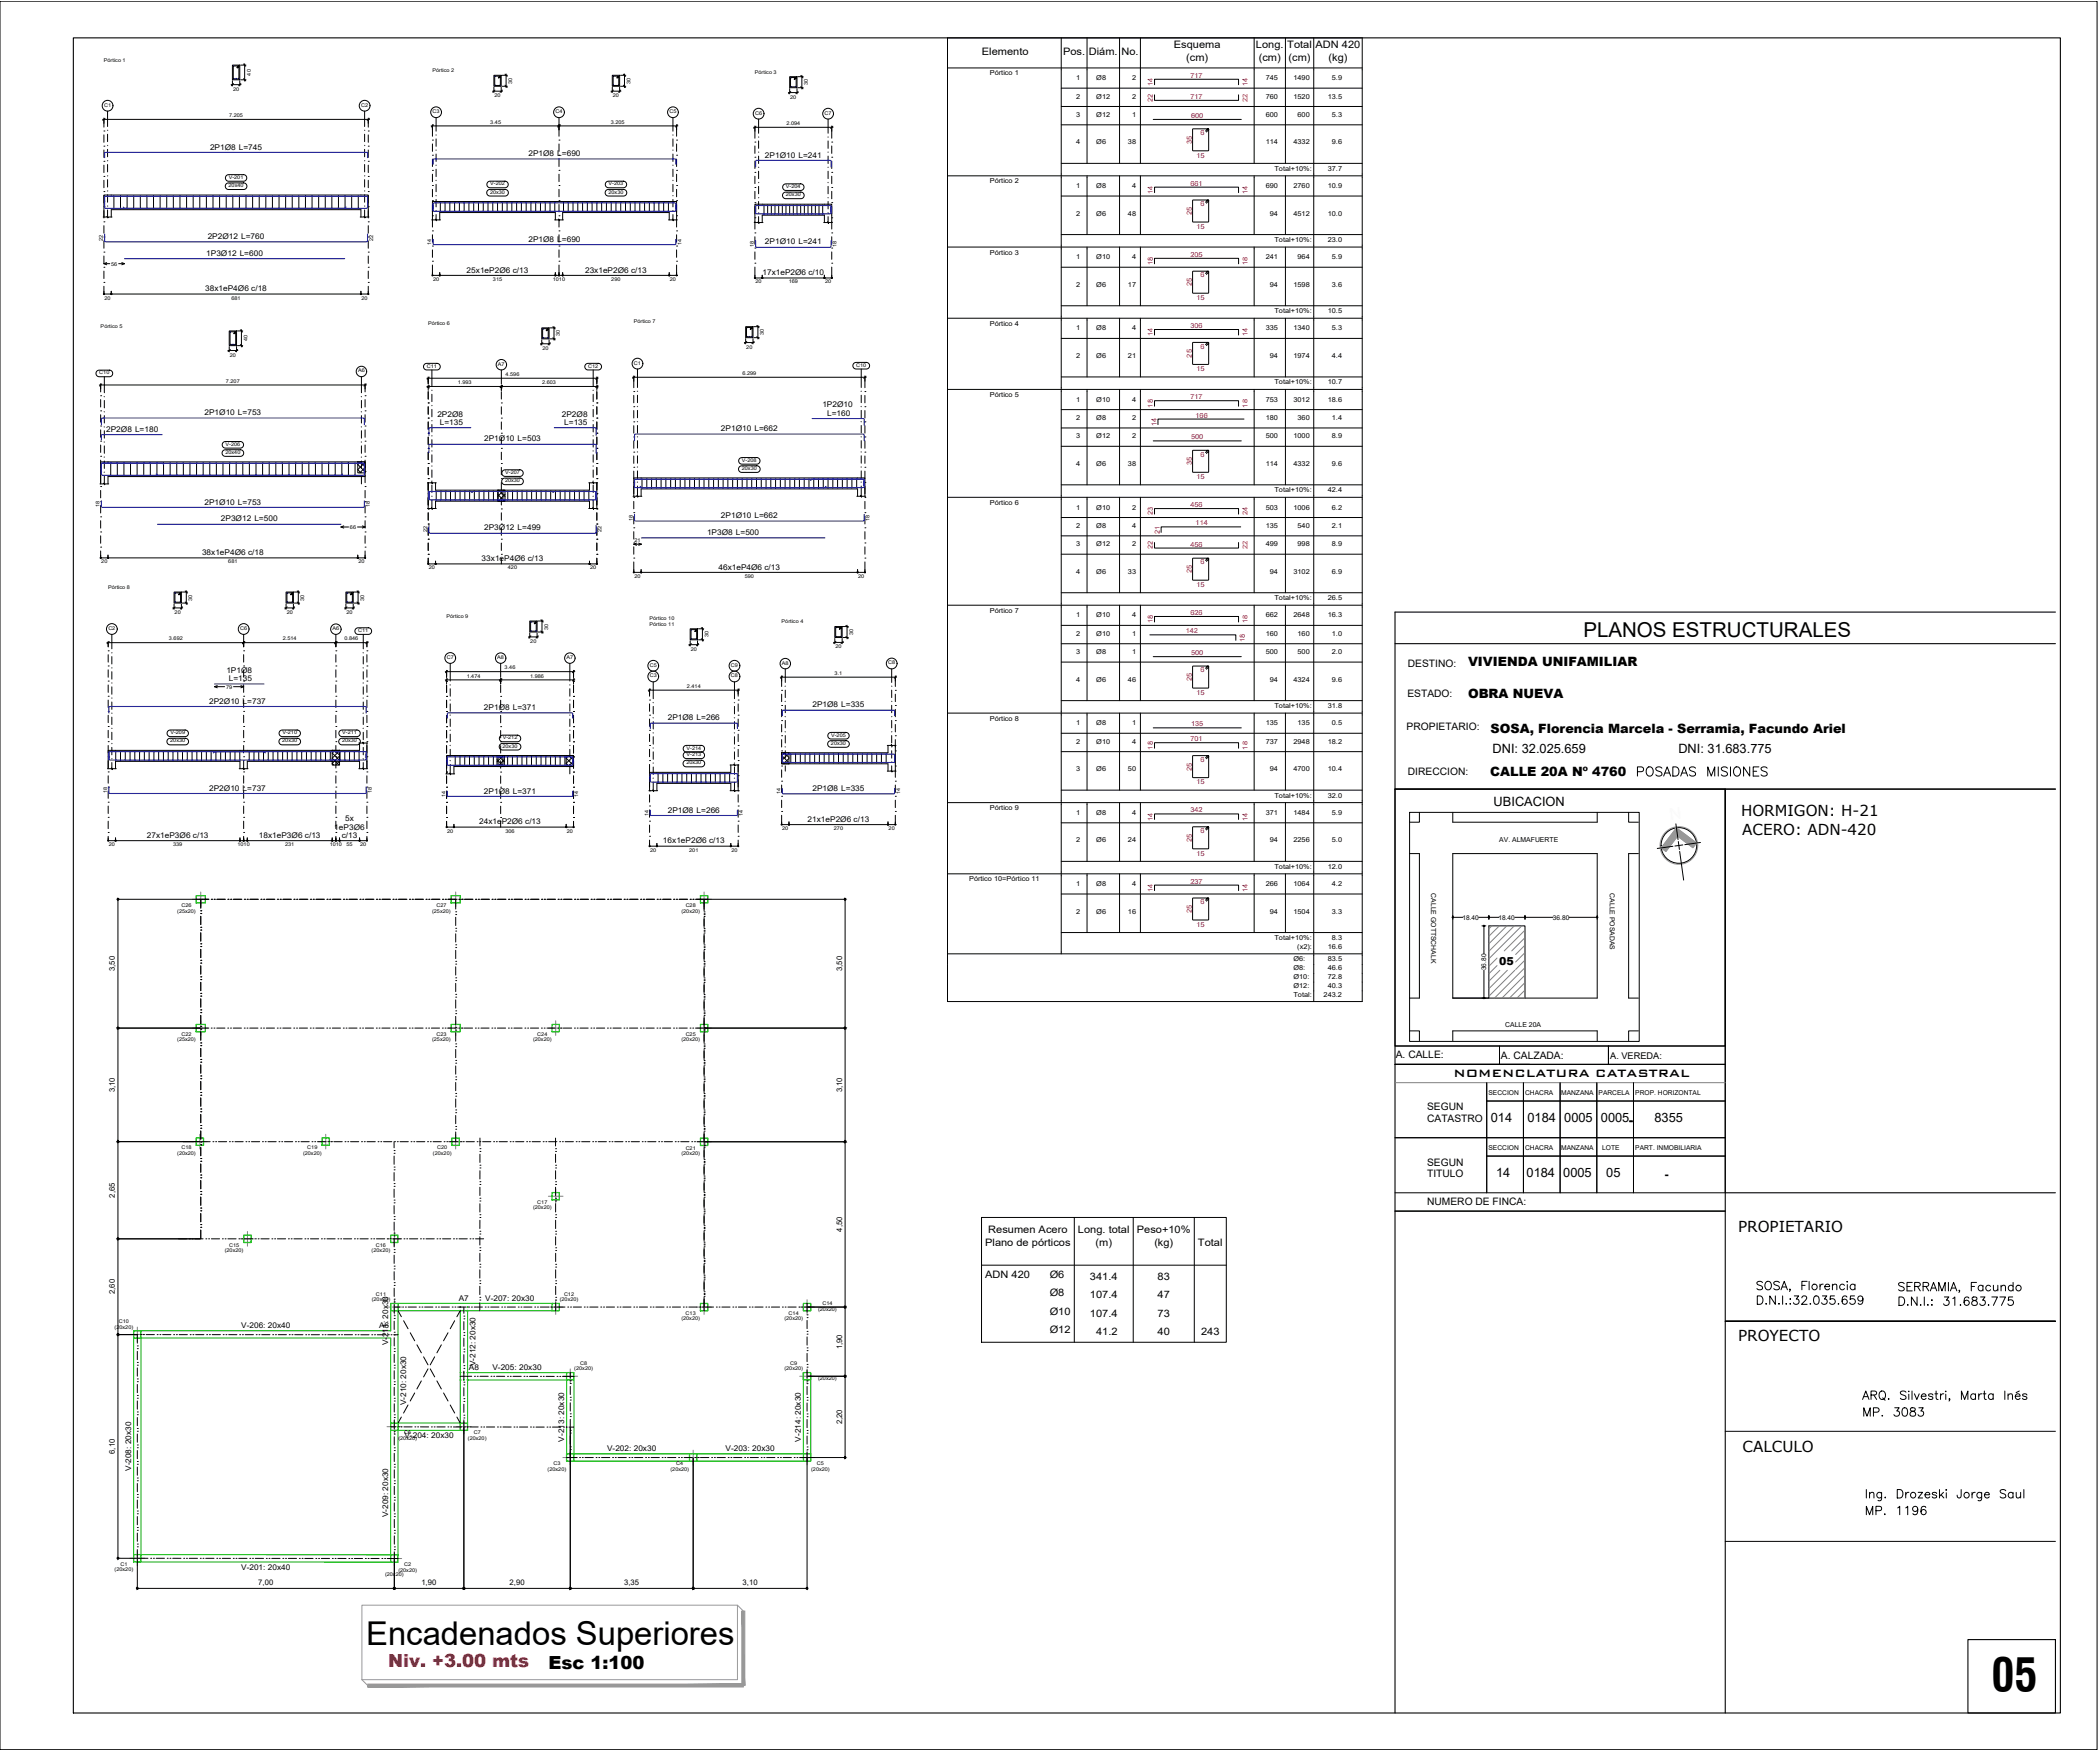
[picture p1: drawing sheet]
<svg xmlns="http://www.w3.org/2000/svg" width="572mm" height="477mm" viewBox="0 0 572 477" stroke-linecap="round" stroke-linejoin="round" font-family="sans-serif">
<defs><g id="words">
<text font-size="12.6" x="542.6" y="460.8">05</text>
<text font-size="8.9" x="99.8" y="448">Encadenados Superiores</text>
<g font-size="5.7">
<text x="444.9" y="212.7">POSADAS MISIONES</text>
<text x="516.1" y="353.1">SERRAMIA, Facundo</text>
<text x="506.6" y="387">MP. 3083</text>
</g>
<text font-size="5.6" x="431.4" y="173.6">PLANOS ESTRUCTURALES</text>
<text font-size="5.3" x="507.3" y="413.8">MP. 1196</text>
<text font-size="4.9" fill="#f00" x="105.7" y="454.2">Niv. +3.00 mts</text>
<text font-size="4.9" x="149.4" y="454.6">Esc 1:100</text>
<g font-size="4.1">
<text x="474.3" y="222.4">HORMIGON: H-21</text>
<text x="474.7" y="227.5">ACERO: ADN-420</text>
<text x="473.5" y="335.5">PROPIETARIO</text>
<text x="473.5" y="365.2">PROYECTO</text>
<text x="474.7" y="395.5">CALCULO</text>
</g>
<g font-size="3.9">
<text x="396" y="293.3">NOMENCLATURA CATASTRAL</text>
<text x="453.5" y="321">-</text>
</g>
<g font-size="3.5">
<text x="399.9" y="181.5">VIVIENDA UNIFAMILIAR</text>
<text x="399.9" y="190">OBRA NUEVA</text>
<text x="406.1" y="199.6">SOSA, Florencia Marcela - Serramia, Facundo Ariel</text>
<text x="406.6" y="205.1">DNI: 32.025.659</text>
<text x="457.3" y="205.1">DNI: 31.683.775</text>
<text x="406" y="211.5">CALLE 20A Nº 4760</text>
<text x="406.9" y="219.6">UBICACION</text>
<text x="406.2" y="305.6">014</text>
<text x="416.2" y="305.6">0184</text>
<text x="426.2" y="305.6">0005</text>
<text x="436.1" y="305.6">0005--</text>
<text x="450.7" y="305.6">8355</text>
<text x="407.6" y="320.6">14</text>
<text x="415.9" y="320.6">0184</text>
<text x="425.9" y="320.6">0005</text>
<text x="437.6" y="320.6">05</text>
</g>
<text font-size="3" x="408.4" y="262.8">05</text>
<g font-size="2.8">
<text x="267.5" y="14.9">Elemento</text>
<text x="289.6" y="14.9">Pos.</text>
<text x="296.7" y="14.9">Diám.</text>
<text x="305.5" y="14.9">No.</text>
<text x="319.8" y="13.1">Esquema</text>
<text x="323.2" y="16.7">(cm)</text>
<text x="342.2" y="13.1">Long.</text>
<text x="342.9" y="16.7">(cm)</text>
<text x="350.7" y="13.1">Total</text>
<text x="351.1" y="16.7">(cm)</text>
<text x="358.4" y="13.1">ADN 420</text>
<text x="362" y="16.7">(kg)</text>
<text x="383.6" y="181.7">DESTINO:</text>
<text x="383.4" y="189.7">ESTADO:</text>
<text x="383.2" y="199">PROPIETARIO:</text>
<text x="383.6" y="211.2">DIRECCION:</text>
<text x="380.3" y="288.3">A. CALLE:</text>
<text x="408.9" y="288.6">A. CALZADA:</text>
<text x="388.8" y="305.7">CATASTRO</text>
<text x="388.8" y="302.5">SEGUN</text>
<text x="388.8" y="317.5">SEGUN</text>
<text x="388.8" y="320.7">TITULO</text>
<text x="388.8" y="328.2">NUMERO DE FINCA:</text>
<text x="269.3" y="335.8">Resumen Acero</text>
<text x="293.7" y="335.8">Long. total</text>
<text x="309.7" y="335.8">Peso+10%</text>
<text x="268.4" y="339.5">Plano de pórticos</text>
<text x="298.5" y="339.5">(m)</text>
<text x="314.5" y="339.5">(kg)</text>
<text x="326.4" y="339.5">Total</text>
<text x="268.4" y="348.1">ADN 420</text>
<text x="286" y="348.1">Ø6</text>
<text x="286" y="353.1">Ø8</text>
<text x="296.9" y="348.6">341.4</text>
<text x="296.9" y="353.6">107.4</text>
<text x="315.4" y="348.6">83</text>
<text x="315.4" y="353.6">47</text>
<text x="286" y="358.1">Ø10</text>
<text x="296.9" y="358.6">107.4</text>
<text x="315.4" y="358.6">73</text>
<text x="286" y="363.1">Ø12</text>
<text x="298.6" y="363.6">41.2</text>
<text x="315.4" y="363.6">40</text>
<text x="327.2" y="363.6">243</text>
</g>
<text font-size="2.5" x="438.7" y="288.6">A. VEREDA:</text>
<g font-size="2.1">
<text x="57.2" y="40.8">2P1Ø8 L=745</text>
<text x="144" y="42.5">2P1Ø8 L=690</text>
<text x="208.4" y="42.9">2P1Ø10 L=241</text>
<text x="56.6" y="65.1">2P2Ø12 L=760</text>
<text x="144" y="65.9">2P1Ø8 L=690</text>
<text x="56.2" y="69.7">1P3Ø12 L=600</text>
<text x="208.4" y="66.6">2P1Ø10 L=241</text>
<text x="127.1" y="74.2">25x1eP2Ø6 c/13</text>
<text x="159.4" y="74.2">23x1eP2Ø6 c/13</text>
<text x="207.7" y="74.9">17x1eP2Ø6 c/10</text>
<text x="55.9" y="79.3">38x1eP4Ø6 c/18</text>
<text x="55.7" y="113.1">2P1Ø10 L=753</text>
<text x="119.2" y="113.5">2P2Ø8</text>
<text x="153.1" y="113.5">2P2Ø8</text>
<text x="224" y="111">1P2Ø10</text>
<text x="225.3" y="113.2">L=160</text>
<text x="28.9" y="117.6">2P2Ø8 L=180</text>
<text x="119.8" y="115.8">L=135</text>
<text x="153.7" y="115.8">L=135</text>
<text x="196.4" y="117.5">2P1Ø10 L=662</text>
<text x="131.9" y="120.2">2P1Ø10 L=503</text>
<text x="55.7" y="137.4">2P1Ø10 L=753</text>
<text x="60.2" y="142">2P3Ø12 L=500</text>
<text x="196.4" y="141.2">2P1Ø10 L=662</text>
<text x="131.9" y="144.5">2P3Ø12 L=499</text>
<text x="192.6" y="145.8">1P3Ø8 L=500</text>
<text x="55" y="151.2">38x1eP4Ø6 c/18</text>
<text x="131.2" y="152.8">33x1eP4Ø6 c/13</text>
<text x="195.7" y="155.1">46x1eP4Ø6 c/13</text>
<text x="61.7" y="183.3">1P1Ø8</text>
<text x="62.3" y="185.5">L=135</text>
<text x="57" y="191.7">2P2Ø10 L=737</text>
<text x="131.8" y="193.4">2P1Ø8 L=371</text>
<text x="181.9" y="196.2">2P1Ø8 L=266</text>
<text x="221.3" y="192.7">2P1Ø8 L=335</text>
<text x="57" y="215.4">2P2Ø10 L=737</text>
<text x="221.3" y="215.5">2P1Ø8 L=335</text>
<text x="131.8" y="216.2">2P1Ø8 L=371</text>
<text x="181.9" y="221.4">2P1Ø8 L=266</text>
<text x="91.1" y="226">1eP3Ø6</text>
<text x="94.1" y="223.7">5x</text>
<text x="130.5" y="224.5">24x1eP2Ø6 c/13</text>
<text x="220" y="223.9">21x1eP2Ø6 c/13</text>
<text x="40" y="228.2">27x1eP3Ø6 c/13</text>
<text x="70.5" y="228.2">18x1eP3Ø6 c/13</text>
<text x="93.1" y="228.2">c/13</text>
<text x="180.6" y="229.7">16x1eP2Ø6 c/13</text>
<text x="31.3" y="264.5" transform="rotate(-90 31.3 264.5)">3,50</text>
<text x="229.4" y="264.5" transform="rotate(-90 229.4 264.5)">3,50</text>
<text x="31.3" y="297.5" transform="rotate(-90 31.3 297.5)">3,10</text>
<text x="229.4" y="297.6" transform="rotate(-90 229.4 297.6)">3,10</text>
<text x="31.3" y="326.2" transform="rotate(-90 31.3 326.2)">2,65</text>
<text x="229.4" y="335.5" transform="rotate(-90 229.4 335.5)">4,50</text>
<text x="31.3" y="352.5" transform="rotate(-90 31.3 352.5)">2,60</text>
<text x="125" y="354.3">A7</text>
<text x="132.2" y="354.4">V-207: 20x30</text>
<text x="65.7" y="361.8">V-206: 20x40</text>
<text x="103.3" y="361.7">A6</text>
<text x="105.8" y="366.5" transform="rotate(-90 105.8 366.5)">V-211: 20x30</text>
<text x="229.4" y="367.6" transform="rotate(-90 229.4 367.6)">1,90</text>
<text x="127.8" y="373.1">A8</text>
<text x="129.6" y="372.2" transform="rotate(-90 129.6 372.2)">V-212: 20x30</text>
<text x="134.2" y="373.2">V-205: 20x30</text>
<text x="110.6" y="382.8" transform="rotate(-90 110.6 382.8)">V-210: 20x30</text>
<text x="229.4" y="388" transform="rotate(-90 229.4 388)">2,20</text>
<text x="110.2" y="391.8">V-204: 20x30</text>
<text x="153.7" y="392.7" transform="rotate(-90 153.7 392.7)">V-213: 20x30</text>
<text x="165.4" y="395.4">V-202: 20x30</text>
<text x="197.7" y="395.4">V-203: 20x30</text>
<text x="218.2" y="392.7" transform="rotate(-90 218.2 392.7)">V-214: 20x30</text>
<text x="31.3" y="396" transform="rotate(-90 31.3 396)">6,10</text>
<text x="35.8" y="400.7" transform="rotate(-90 35.8 400.7)">V-208: 20x30</text>
<text x="105.8" y="413.3" transform="rotate(-90 105.8 413.3)">V-209: 20x30</text>
<text x="65.7" y="427.7">V-201: 20x40</text>
<text x="70.4" y="431.9">7,00</text>
<text x="114.8" y="431.9">1,90</text>
<text x="138.9" y="431.9">2,90</text>
<text x="170.1" y="431.9">3,35</text>
<text x="202.3" y="431.9">3,10</text>
</g>
<g font-size="1.9">
<text x="269.7" y="20.5">Pórtico 1</text>
<text x="293.2" y="21.8">1</text>
<text x="298.7" y="21.8">Ø8</text>
<text x="308.4" y="21.8">2</text>
<text x="344.8" y="21.8">745</text>
<text x="352.4" y="21.8">1490</text>
<text x="362.8" y="21.8">5.9</text>
<text x="293.2" y="26.8">2</text>
<text x="298.7" y="26.8">Ø12</text>
<text x="308.4" y="26.8">2</text>
<text x="344.8" y="26.8">760</text>
<text x="352.4" y="26.8">1520</text>
<text x="361.7" y="26.8">13.5</text>
<text x="293.2" y="31.8">3</text>
<text x="298.7" y="31.8">Ø12</text>
<text x="308.4" y="31.8">1</text>
<text x="344.8" y="31.8">600</text>
<text x="353.5" y="31.8">600</text>
<text x="362.8" y="31.8">5.3</text>
<text x="293.2" y="39.3">4</text>
<text x="298.7" y="39.3">Ø6</text>
<text x="307.3" y="39.3">38</text>
<text x="344.8" y="39.3">114</text>
<text x="352.4" y="39.3">4332</text>
<text x="362.8" y="39.3">9.6</text>
<text x="347.2" y="46.5">Total+10%:</text>
<text x="361.7" y="46.5">37.7</text>
<text x="269.7" y="49.9">Pórtico 2</text>
<text x="293.2" y="51.2">1</text>
<text x="298.7" y="51.2">Ø8</text>
<text x="308.4" y="51.2">4</text>
<text x="344.8" y="51.2">690</text>
<text x="352.4" y="51.2">2760</text>
<text x="361.7" y="51.2">10.9</text>
<text x="293.2" y="58.7">2</text>
<text x="298.7" y="58.7">Ø6</text>
<text x="307.3" y="58.7">48</text>
<text x="345.9" y="58.7">94</text>
<text x="352.4" y="58.7">4512</text>
<text x="361.7" y="58.7">10.0</text>
<text x="347.2" y="65.9">Total+10%:</text>
<text x="361.7" y="65.9">23.0</text>
<text x="269.7" y="69.3">Pórtico 3</text>
<text x="293.2" y="70.6">1</text>
<text x="298.7" y="70.6">Ø10</text>
<text x="308.4" y="70.6">4</text>
<text x="344.8" y="70.6">241</text>
<text x="353.5" y="70.6">964</text>
<text x="362.8" y="70.6">5.9</text>
<text x="293.2" y="78.1">2</text>
<text x="298.7" y="78.1">Ø6</text>
<text x="307.3" y="78.1">17</text>
<text x="345.9" y="78.1">94</text>
<text x="352.4" y="78.1">1598</text>
<text x="362.8" y="78.1">3.6</text>
<text x="269.7" y="88.7">Pórtico 4</text>
<text x="347.2" y="85.3">Total+10%:</text>
<text x="361.7" y="85.3">10.5</text>
<text x="293.2" y="90">1</text>
<text x="298.7" y="90">Ø8</text>
<text x="308.4" y="90">4</text>
<text x="344.8" y="90">335</text>
<text x="352.4" y="90">1340</text>
<text x="362.8" y="90">5.3</text>
<text x="293.2" y="97.5">2</text>
<text x="298.7" y="97.5">Ø6</text>
<text x="307.3" y="97.5">21</text>
<text x="345.9" y="97.5">94</text>
<text x="352.4" y="97.5">1974</text>
<text x="362.8" y="97.5">4.4</text>
<text x="347.2" y="104.7">Total+10%:</text>
<text x="361.7" y="104.7">10.7</text>
<text x="269.7" y="108.1">Pórtico 5</text>
<text x="293.2" y="109.4">1</text>
<text x="298.7" y="109.4">Ø10</text>
<text x="308.4" y="109.4">4</text>
<text x="344.8" y="109.4">753</text>
<text x="352.4" y="109.4">3012</text>
<text x="361.7" y="109.4">18.6</text>
<text x="293.2" y="114.4">2</text>
<text x="293.2" y="119.4">3</text>
<text x="298.7" y="114.4">Ø8</text>
<text x="298.7" y="119.4">Ø12</text>
<text x="308.4" y="114.4">2</text>
<text x="308.4" y="119.4">2</text>
<text x="344.8" y="114.4">180</text>
<text x="344.8" y="119.4">500</text>
<text x="352.4" y="119.4">1000</text>
<text x="353.5" y="114.4">360</text>
<text x="362.8" y="114.4">1.4</text>
<text x="362.8" y="119.4">8.9</text>
<text x="293.2" y="126.9">4</text>
<text x="298.7" y="126.9">Ø6</text>
<text x="307.3" y="126.9">38</text>
<text x="344.8" y="126.9">114</text>
<text x="352.4" y="126.9">4332</text>
<text x="362.8" y="126.9">9.6</text>
<text x="269.7" y="137.5">Pórtico 6</text>
<text x="347.2" y="134.1">Total+10%:</text>
<text x="361.7" y="134.1">42.4</text>
<text x="293.2" y="138.8">1</text>
<text x="293.2" y="143.8">2</text>
<text x="298.7" y="138.8">Ø10</text>
<text x="298.7" y="143.8">Ø8</text>
<text x="308.4" y="138.8">2</text>
<text x="308.4" y="143.8">4</text>
<text x="344.8" y="138.8">503</text>
<text x="344.8" y="143.8">135</text>
<text x="352.4" y="138.8">1006</text>
<text x="353.5" y="143.8">540</text>
<text x="362.8" y="138.8">6.2</text>
<text x="362.8" y="143.8">2.1</text>
<text x="293.2" y="148.8">3</text>
<text x="298.7" y="148.8">Ø12</text>
<text x="308.4" y="148.8">2</text>
<text x="344.8" y="148.8">499</text>
<text x="353.5" y="148.8">998</text>
<text x="362.8" y="148.8">8.9</text>
<text x="293.2" y="156.3">4</text>
<text x="298.7" y="156.3">Ø6</text>
<text x="307.3" y="156.3">33</text>
<text x="345.9" y="156.3">94</text>
<text x="352.4" y="156.3">3102</text>
<text x="362.8" y="156.3">6.9</text>
<text x="269.7" y="166.9">Pórtico 7</text>
<text x="347.2" y="163.5">Total+10%:</text>
<text x="361.7" y="163.5">26.5</text>
<text x="293.2" y="168.2">1</text>
<text x="293.2" y="173.2">2</text>
<text x="298.7" y="168.2">Ø10</text>
<text x="298.7" y="173.2">Ø10</text>
<text x="308.4" y="168.2">4</text>
<text x="308.4" y="173.2">1</text>
<text x="344.8" y="168.2">662</text>
<text x="344.8" y="173.2">160</text>
<text x="352.4" y="168.2">2648</text>
<text x="353.5" y="173.2">160</text>
<text x="361.7" y="168.2">16.3</text>
<text x="362.8" y="173.2">1.0</text>
<text x="293.2" y="178.2">3</text>
<text x="298.7" y="178.2">Ø8</text>
<text x="308.4" y="178.2">1</text>
<text x="344.8" y="178.2">500</text>
<text x="353.5" y="178.2">500</text>
<text x="362.8" y="178.2">2.0</text>
<text x="293.2" y="185.7">4</text>
<text x="298.7" y="185.7">Ø6</text>
<text x="307.3" y="185.7">46</text>
<text x="345.9" y="185.7">94</text>
<text x="352.4" y="185.7">4324</text>
<text x="362.8" y="185.7">9.6</text>
<text x="269.7" y="196.3">Pórtico 8</text>
<text x="293.2" y="197.6">1</text>
<text x="298.7" y="197.6">Ø8</text>
<text x="308.4" y="197.6">1</text>
<text x="344.8" y="197.6">135</text>
<text x="347.2" y="192.9">Total+10%:</text>
<text x="353.5" y="197.6">135</text>
<text x="361.7" y="192.9">31.8</text>
<text x="362.8" y="197.6">0.5</text>
<text x="293.2" y="202.6">2</text>
<text x="298.7" y="202.6">Ø10</text>
<text x="308.4" y="202.6">4</text>
<text x="344.8" y="202.6">737</text>
<text x="352.4" y="202.6">2948</text>
<text x="361.7" y="202.6">18.2</text>
<text x="293.2" y="210.1">3</text>
<text x="298.7" y="210.1">Ø6</text>
<text x="307.3" y="210.1">50</text>
<text x="345.9" y="210.1">94</text>
<text x="352.4" y="210.1">4700</text>
<text x="361.7" y="210.1">10.4</text>
<text x="269.7" y="220.7">Pórtico 9</text>
<text x="293.2" y="222">1</text>
<text x="298.7" y="222">Ø8</text>
<text x="308.4" y="222">4</text>
<text x="344.8" y="222">371</text>
<text x="347.2" y="217.3">Total+10%:</text>
<text x="352.4" y="222">1484</text>
<text x="361.7" y="217.3">32.0</text>
<text x="362.8" y="222">5.9</text>
<text x="293.2" y="229.5">2</text>
<text x="298.7" y="229.5">Ø6</text>
<text x="307.3" y="229.5">24</text>
<text x="345.9" y="229.5">94</text>
<text x="352.4" y="229.5">2256</text>
<text x="362.8" y="229.5">5.0</text>
<text x="408.4" y="229.3">AV. ALMAFUERTE</text>
<text x="347.2" y="236.7">Total+10%:</text>
<text x="361.7" y="236.7">12.0</text>
<text x="264" y="240.1">Pórtico 10=Pórtico 11</text>
<text x="293.2" y="241.4">1</text>
<text x="298.7" y="241.4">Ø8</text>
<text x="308.4" y="241.4">4</text>
<text x="344.8" y="241.4">266</text>
<text x="352.4" y="241.4">1064</text>
<text x="362.8" y="241.4">4.2</text>
<text x="389.9" y="243.3" transform="rotate(90 389.9 243.3)">CALLE GOTTSCHALK</text>
<text x="438.6" y="243.3" transform="rotate(90 438.6 243.3)">CALLE POSADAS</text>
<text x="293.2" y="248.9">2</text>
<text x="298.7" y="248.9">Ø6</text>
<text x="307.3" y="248.9">16</text>
<text x="345.9" y="248.9">94</text>
<text x="352.4" y="248.9">1504</text>
<text x="362.8" y="248.9">3.3</text>
<text x="347.2" y="256">Total+10%:</text>
<text x="362.8" y="256">8.3</text>
<text x="352.4" y="261.8">Ø6:</text>
<text x="353.4" y="258.5">(x2):</text>
<text x="361.7" y="258.5">16.6</text>
<text x="361.7" y="261.8">83.5</text>
<text x="352.4" y="264.3">Ø8:</text>
<text x="352.4" y="266.6">Ø10:</text>
<text x="352.4" y="269">Ø12:</text>
<text x="361.7" y="264.3">46.6</text>
<text x="361.7" y="266.6">72.8</text>
<text x="361.7" y="269">40.3</text>
<text x="352.4" y="271.4">Total:</text>
<text x="360.6" y="271.4">243.2</text>
<text x="410.1" y="279.6">CALLE 20A</text>
</g>
<g font-size="1.9" fill="#f00">
<text x="314.1" y="23.4" transform="rotate(-90 314.1 23.4)">14</text>
<text x="324.3" y="21.2">717</text>
<text x="339.8" y="23.4" transform="rotate(-90 339.8 23.4)">14</text>
<text x="314.1" y="27.7" transform="rotate(-90 314.1 27.7)">22</text>
<text x="324.3" y="26.9">717</text>
<text x="339.8" y="27.7" transform="rotate(-90 339.8 27.7)">22</text>
<text x="324.5" y="32.1">600</text>
<text x="324.7" y="39.2" transform="rotate(-90 324.7 39.2)">35</text>
<text x="327.1" y="36.8">6</text>
<text x="326" y="42.9">15</text>
<text x="314.1" y="52.8" transform="rotate(-90 314.1 52.8)">14</text>
<text x="324.3" y="50.6">661</text>
<text x="339.8" y="52.8" transform="rotate(-90 339.8 52.8)">14</text>
<text x="324.7" y="58.6" transform="rotate(-90 324.7 58.6)">25</text>
<text x="327.1" y="56.2">6</text>
<text x="326" y="62.3">15</text>
<text x="324.3" y="70">205</text>
<text x="314.1" y="72.2" transform="rotate(-90 314.1 72.2)">18</text>
<text x="324.7" y="78" transform="rotate(-90 324.7 78)">25</text>
<text x="327.1" y="75.6">6</text>
<text x="339.8" y="72.2" transform="rotate(-90 339.8 72.2)">18</text>
<text x="326" y="81.7">15</text>
<text x="324.3" y="89.3">306</text>
<text x="314.1" y="91.6" transform="rotate(-90 314.1 91.6)">14</text>
<text x="327.1" y="95">6</text>
<text x="339.8" y="91.6" transform="rotate(-90 339.8 91.6)">14</text>
<text x="324.7" y="97.4" transform="rotate(-90 324.7 97.4)">25</text>
<text x="326" y="101.1">15</text>
<text x="314.1" y="111" transform="rotate(-90 314.1 111)">18</text>
<text x="324.3" y="108.7">717</text>
<text x="325.7" y="113.7">166</text>
<text x="339.8" y="111" transform="rotate(-90 339.8 111)">18</text>
<text x="315.1" y="116" transform="rotate(-90 315.1 116)">14</text>
<text x="324.5" y="119.7">500</text>
<text x="327.1" y="124.4">6</text>
<text x="324.7" y="126.8" transform="rotate(-90 324.7 126.8)">35</text>
<text x="326" y="130.5">15</text>
<text x="314.1" y="140.4" transform="rotate(-90 314.1 140.4)">23</text>
<text x="324.3" y="138.1">456</text>
<text x="325.7" y="143.1">114</text>
<text x="339.8" y="140.4" transform="rotate(-90 339.8 140.4)">24</text>
<text x="314.1" y="149.7" transform="rotate(-90 314.1 149.7)">22</text>
<text x="315.9" y="145.4" transform="rotate(-90 315.9 145.4)">21</text>
<text x="324.3" y="148.9">456</text>
<text x="339.8" y="149.7" transform="rotate(-90 339.8 149.7)">22</text>
<text x="327.1" y="153.7">6</text>
<text x="324.7" y="156.2" transform="rotate(-90 324.7 156.2)">25</text>
<text x="326" y="159.9">15</text>
<text x="324.3" y="167.5">626</text>
<text x="314.1" y="169.8" transform="rotate(-90 314.1 169.8)">18</text>
<text x="323" y="172.5">142</text>
<text x="339.8" y="169.8" transform="rotate(-90 339.8 169.8)">18</text>
<text x="324.5" y="178.4">500</text>
<text x="339.1" y="174.8" transform="rotate(-90 339.1 174.8)">18</text>
<text x="324.7" y="185.5" transform="rotate(-90 324.7 185.5)">25</text>
<text x="327.1" y="183.1">6</text>
<text x="326" y="189.3">15</text>
<text x="324.5" y="197.8">135</text>
<text x="324.3" y="201.9">701</text>
<text x="314.1" y="204.2" transform="rotate(-90 314.1 204.2)">18</text>
<text x="324.7" y="209.9" transform="rotate(-90 324.7 209.9)">25</text>
<text x="327.1" y="207.5">6</text>
<text x="339.8" y="204.2" transform="rotate(-90 339.8 204.2)">18</text>
<text x="326" y="213.7">15</text>
<text x="324.3" y="221.3">342</text>
<text x="314.1" y="223.6" transform="rotate(-90 314.1 223.6)">14</text>
<text x="327.1" y="226.9">6</text>
<text x="339.8" y="223.6" transform="rotate(-90 339.8 223.6)">14</text>
<text x="324.7" y="229.3" transform="rotate(-90 324.7 229.3)">25</text>
<text x="326" y="233">15</text>
<text x="314.1" y="243" transform="rotate(-90 314.1 243)">14</text>
<text x="324.3" y="240.7">237</text>
<text x="339.8" y="243" transform="rotate(-90 339.8 243)">14</text>
<text x="324.7" y="248.7" transform="rotate(-90 324.7 248.7)">25</text>
<text x="327.1" y="246.3">6</text>
<text x="326" y="252.4">15</text>
</g>
<g font-size="1.8">
<text x="398.4" y="250.5">18.40</text>
<text x="408.3" y="250.5">18.40</text>
<text x="423.1" y="250.5">36.80</text>
<text x="404.9" y="264.3" transform="rotate(-90 404.9 264.3)">36.80</text>
<text x="405.5" y="298.3">SECCION</text>
<text x="415.5" y="298.3">CHACRA</text>
<text x="425.3" y="298.3">MANZANA</text>
<text x="435.5" y="298.3">PARCELA</text>
<text x="445.5" y="298.3">PROP. HORIZONTAL</text>
<text x="405.5" y="313.3">SECCION</text>
<text x="415.5" y="313.3">CHACRA</text>
<text x="425.3" y="313.3">MANZANA</text>
<text x="436.5" y="313.3">LOTE</text>
<text x="445.5" y="313.3">PART. INMOBILIARIA</text>
</g>
<g font-size="1.4">
<text x="28.3" y="16.9">Pórtico 1</text>
<text x="68.3" y="20.6" transform="rotate(-90 68.3 20.6)">40</text>
<text x="117.8" y="19.6">Pórtico 2</text>
<text x="139.5" y="22.8" transform="rotate(-90 139.5 22.8)">30</text>
<text x="171.8" y="22.8" transform="rotate(-90 171.8 22.8)">30</text>
<text x="205.7" y="20">Pórtico 3</text>
<text x="220.1" y="23.2" transform="rotate(-90 220.1 23.2)">30</text>
<text x="28.4" y="29.1">C1</text>
<text x="63.5" y="24.7">20</text>
<text x="98.4" y="29.1">C2</text>
<text x="134.7" y="26.5">20</text>
<text x="167" y="26.5">20</text>
<text x="215.3" y="26.9">20</text>
<text x="62.4" y="31.9">7.205</text>
<text x="117.8" y="30.8">C3</text>
<text x="133.6" y="33.7">3.45</text>
<text x="151.3" y="30.8">C4</text>
<text x="166.4" y="33.7">3.205</text>
<text x="182.4" y="30.8">C5</text>
<text x="205.7" y="31.2">C6</text>
<text x="214.2" y="34">2.094</text>
<text x="224.6" y="31.2">C7</text>
<text x="62.3" y="51">20x40</text>
<text x="62.3" y="48.7">V-201</text>
<text x="133.5" y="52.7">20x30</text>
<text x="133.5" y="50.5">V-202</text>
<text x="165.8" y="52.7">20x30</text>
<text x="165.8" y="50.5">V-203</text>
<text x="214.1" y="53.5">20x30</text>
<text x="214.1" y="51.2">V-204</text>
<text x="28" y="65.6" transform="rotate(-90 28 65.6)">22</text>
<text x="101.6" y="65.6" transform="rotate(-90 101.6 65.6)">22</text>
<text x="117.5" y="66.8" transform="rotate(-90 117.5 66.8)">14</text>
<text x="185.6" y="66.8" transform="rotate(-90 185.6 66.8)">14</text>
<text x="205.4" y="67.3" transform="rotate(-90 205.4 67.3)">18</text>
<text x="227.9" y="67.3" transform="rotate(-90 227.9 67.3)">18</text>
<text x="30.3" y="72.3">56</text>
<text x="118" y="76.5">20</text>
<text x="134.3" y="76.5">315</text>
<text x="150.6" y="76.5">1010</text>
<text x="166.5" y="76.5">290</text>
<text x="182.5" y="76.5">20</text>
<text x="205.8" y="77.2">20</text>
<text x="214.9" y="77.2">169</text>
<text x="224.8" y="77.2">20</text>
<text x="28.5" y="81.6">20</text>
<text x="63.1" y="81.6">681</text>
<text x="98.5" y="81.6">20</text>
<text x="27.4" y="89.3">Pórtico 5</text>
<text x="116.7" y="88.4">Pórtico 6</text>
<text x="172.7" y="88.1">Pórtico 7</text>
<text x="67.4" y="93" transform="rotate(-90 67.4 93)">40</text>
<text x="147.8" y="95.3">20</text>
<text x="152.6" y="91.6" transform="rotate(-90 152.6 91.6)">30</text>
<text x="203.3" y="95">20</text>
<text x="208.1" y="91.3" transform="rotate(-90 208.1 91.3)">30</text>
<text x="27.1" y="102">C10</text>
<text x="62.6" y="97.1">20</text>
<text x="97.5" y="101.4">A6</text>
<text x="116.3" y="100.1">C11</text>
<text x="135.7" y="99.6">A7</text>
<text x="160.2" y="100.1">C12</text>
<text x="172.7" y="99.3">C1</text>
<text x="233.3" y="99.9">C10</text>
<text x="61.6" y="104.2">7.207</text>
<text x="124.7" y="104.6">1.993</text>
<text x="137.7" y="102.4">4.596</text>
<text x="147.7" y="104.6">2.603</text>
<text x="202.3" y="102.1">6.299</text>
<text x="61.4" y="123.7">20x40</text>
<text x="61.4" y="121.4">V-206</text>
<text x="202.1" y="125.8">V-208</text>
<text x="137.6" y="131.4">20x30</text>
<text x="137.6" y="129.1">V-207</text>
<text x="202.1" y="128">20x30</text>
<text x="27.1" y="138.1" transform="rotate(-90 27.1 138.1)">18</text>
<text x="100.8" y="138.1" transform="rotate(-90 100.8 138.1)">18</text>
<text x="172.4" y="141.9" transform="rotate(-90 172.4 141.9)">18</text>
<text x="236.9" y="141.9" transform="rotate(-90 236.9 141.9)">18</text>
<text x="95.3" y="144">66</text>
<text x="116.4" y="145" transform="rotate(-90 116.4 145)">22</text>
<text x="163.9" y="145" transform="rotate(-90 163.9 145)">22</text>
<text x="172.9" y="147.7">21</text>
<text x="27.6" y="153.5">20</text>
<text x="62.2" y="153.5">681</text>
<text x="97.6" y="153.5">20</text>
<text x="116.8" y="155.1">20</text>
<text x="138.4" y="155.1">420</text>
<text x="160.8" y="155.1">20</text>
<text x="29.5" y="160.4">Pórtico 8</text>
<text x="172.8" y="157.4">20</text>
<text x="202.9" y="157.4">590</text>
<text x="233.8" y="157.4">20</text>
<text x="47.6" y="167.2">20</text>
<text x="52.4" y="163.6" transform="rotate(-90 52.4 163.6)">30</text>
<text x="78.1" y="167.2">20</text>
<text x="82.9" y="163.6" transform="rotate(-90 82.9 163.6)">30</text>
<text x="94.4" y="167.2">20</text>
<text x="99.2" y="163.6" transform="rotate(-90 99.2 163.6)">30</text>
<text x="29.5" y="171.6">C2</text>
<text x="65.4" y="171.6">C6</text>
<text x="90.6" y="171.6">A6</text>
<text x="97.6" y="172.2">C11</text>
<text x="121.7" y="168.3">Pórtico 9</text>
<text x="149.3" y="171.5" transform="rotate(-90 149.3 171.5)">30</text>
<text x="177" y="168.9">Pórtico 10</text>
<text x="177" y="170.4">Pórtico 11</text>
<text x="193" y="173.6" transform="rotate(-90 193 173.6)">30</text>
<text x="212.9" y="169.8">Pórtico 4</text>
<text x="232.4" y="173" transform="rotate(-90 232.4 173)">30</text>
<text x="46" y="174.4">3.692</text>
<text x="77" y="174.4">2.514</text>
<text x="93.8" y="174.4">0.846</text>
<text x="121.7" y="179.5">C7</text>
<text x="135.5" y="179.5">A8</text>
<text x="144.5" y="175.1">20</text>
<text x="154.3" y="179.5">A7</text>
<text x="188.2" y="177.2">20</text>
<text x="227.6" y="176.6">20</text>
<text x="127.1" y="184.6">1.474</text>
<text x="137.5" y="182.3">3.46</text>
<text x="144.4" y="184.6">1.986</text>
<text x="177" y="184.5">C3</text>
<text x="177" y="181.6">C5</text>
<text x="199.1" y="184.5">C8</text>
<text x="199.1" y="181.6">C9</text>
<text x="213" y="181">A8</text>
<text x="227.4" y="183.8">3.1</text>
<text x="242" y="181">C8</text>
<text x="61.6" y="187.6">79</text>
<text x="187.1" y="187.3">2.414</text>
<text x="46.4" y="202.2">20x30</text>
<text x="46.4" y="200">V-209</text>
<text x="76.9" y="202.2">20x30</text>
<text x="76.9" y="200">V-210</text>
<text x="93.2" y="202.2">20x30</text>
<text x="93.2" y="200">V-211</text>
<text x="136.9" y="203.7">20x30</text>
<text x="136.9" y="201.4">V-212</text>
<text x="226.4" y="202.9">20x30</text>
<text x="226.4" y="200.7">V-205</text>
<text x="187" y="208.2">20x30</text>
<text x="187" y="206">V-213</text>
<text x="187" y="204.2">V-214</text>
<text x="29.2" y="216.1" transform="rotate(-90 29.2 216.1)">18</text>
<text x="101.3" y="216.1" transform="rotate(-90 101.3 216.1)">18</text>
<text x="121.4" y="217.1" transform="rotate(-90 121.4 217.1)">14</text>
<text x="157.6" y="217.1" transform="rotate(-90 157.6 217.1)">14</text>
<text x="212.7" y="216.4" transform="rotate(-90 212.7 216.4)">14</text>
<text x="245.2" y="216.4" transform="rotate(-90 245.2 216.4)">14</text>
<text x="121.8" y="226.8">20</text>
<text x="137.7" y="226.8">306</text>
<text x="154.4" y="226.8">20</text>
<text x="176.7" y="222.2" transform="rotate(-90 176.7 222.2)">14</text>
<text x="202.4" y="222.2" transform="rotate(-90 202.4 222.2)">14</text>
<text x="213.1" y="226.1">20</text>
<text x="227.2" y="226.1">270</text>
<text x="242.1" y="226.1">20</text>
<text x="29.6" y="230.5">20</text>
<text x="47.2" y="230.5">339</text>
<text x="64.7" y="230.5">1010</text>
<text x="77.7" y="230.5">231</text>
<text x="89.8" y="230.5">1010</text>
<text x="94.4" y="230.5">55</text>
<text x="98.1" y="230.5">20</text>
<text x="177.1" y="232">20</text>
<text x="187.8" y="232">201</text>
<text x="199.3" y="232">20</text>
<text x="48.3" y="248.6">(25x20)</text>
<text x="49.4" y="247.1">C26</text>
<text x="117.7" y="248.6">(25x20)</text>
<text x="118.9" y="247.1">C27</text>
<text x="185.6" y="248.6">(20x20)</text>
<text x="186.8" y="247.1">C28</text>
<text x="48.3" y="283.6">(25x20)</text>
<text x="49.4" y="282.1">C22</text>
<text x="117.7" y="283.6">(25x20)</text>
<text x="118.9" y="282.1">C23</text>
<text x="145.2" y="283.6">(20x20)</text>
<text x="146.4" y="282.1">C24</text>
<text x="185.6" y="283.6">(20x20)</text>
<text x="186.8" y="282.1">C25</text>
<text x="48.3" y="314.6">(20x20)</text>
<text x="49.4" y="313.1">C18</text>
<text x="82.6" y="314.6">(20x20)</text>
<text x="83.7" y="313.1">C19</text>
<text x="118" y="314.6">(20x20)</text>
<text x="119.1" y="313.1">C20</text>
<text x="185.6" y="314.6">(20x20)</text>
<text x="186.8" y="313.1">C21</text>
<text x="145.2" y="329.4">(20x20)</text>
<text x="146.4" y="328">C17</text>
<text x="61.2" y="341">(20x20)</text>
<text x="62.4" y="339.5">C15</text>
<text x="101.3" y="341">(20x20)</text>
<text x="102.4" y="339.5">C16</text>
<text x="102.4" y="352.9">C11</text>
<text x="153.7" y="352.9">C12</text>
<text x="101.3" y="354.4">(20x20)</text>
<text x="152.5" y="354.4">(20x20)</text>
<text x="185.6" y="359.6">(20x20)</text>
<text x="186.8" y="358.1">C13</text>
<text x="213.7" y="359.6">(20x20)</text>
<text x="214.9" y="358.1">C14</text>
<text x="222.9" y="357">(20x20)</text>
<text x="224" y="355.5">C14</text>
<text x="31.2" y="361.9">(20x20)</text>
<text x="32.4" y="360.4">C10</text>
<text x="158" y="371.8">C8</text>
<text x="215.3" y="371.8">C9</text>
<text x="156.5" y="373.3">(20x20)</text>
<text x="213.7" y="373.3">(20x20)</text>
<text x="222.9" y="375.9">(20x20)</text>
<text x="108.5" y="392.2">(20x20)</text>
<text x="110.1" y="390.7">C6</text>
<text x="127.5" y="392.2">(20x20)</text>
<text x="129.1" y="390.7">C7</text>
<text x="149.2" y="400.6">(20x20)</text>
<text x="150.8" y="399.1">C3</text>
<text x="182.7" y="400.6">(20x20)</text>
<text x="184.2" y="399.1">C4</text>
<text x="221" y="400.6">(20x20)</text>
<text x="222.6" y="399.1">C5</text>
<text x="31.2" y="428.1">(20x20)</text>
<text x="32.8" y="426.6">C1</text>
<text x="104.9" y="429.3">(20x20)</text>
<text x="108.5" y="428.1">(20x20)</text>
<text x="110.1" y="426.6">C2</text>
</g>
</g></defs>
<!-- layer: TABLAS -->
<g fill="none" stroke="#000" stroke-width=".27">
<path d="M258.1 10.3h113v262.5h-113zM258.1 18.5h113M289.1 10.3v249.5M296.2 10.3v34.2M305 10.3v34.2M310.7 10.3v34.2M341.7 10.3v34.2M350.2 10.3v34.2M357.9 10.3v262.5M258.1 47.9h113M289.1 44.5h82M296.2 47.9v16"/>
<path d="M305 47.9v16M310.7 47.9v16M341.7 47.9v16M350.2 47.9v16M258.1 67.3h113M289.1 63.9h82M296.2 67.3v16M305 67.3v16M310.7 67.3v16M341.7 67.3v16M350.2 67.3v16M258.1 86.7h113"/>
<path d="M289.1 83.3h82M296.2 86.7v16M305 86.7v16M310.7 86.7v16M341.7 86.7v16M350.2 86.7v16M258.1 106.1h113M289.1 102.7h82M296.2 106.1v26M305 106.1v26M310.7 106.1v26M341.7 106.1v26"/>
<path d="M350.2 106.1v26M258.1 135.5h113M289.1 132.1h82M296.2 135.5v26M305 135.5v26M310.7 135.5v26M341.7 135.5v26M350.2 135.5v26M258.1 164.9h113M289.1 161.5h82M296.2 164.9v25.9M305 164.9v25.9"/>
<path d="M310.7 164.9v25.9M341.7 164.9v25.9M350.2 164.9v25.9M258.1 194.2h113M289.1 190.8h82M296.2 194.2v21M305 194.2v21M310.7 194.2v21M341.7 194.2v21M350.2 194.2v21M258.1 218.6h113M289.1 215.2h82"/>
<path d="M296.2 218.6v16M305 218.6v16M310.7 218.6v16M341.7 218.6v16M350.2 218.6v16M258.1 238h113M289.1 234.6h82M296.2 238v16M305 238v16M310.7 238v16M341.7 238v16M350.2 238v16"/>
<path d="M258.1 259.8h113M289.1 254h82M267.4 331.6h66.7v34h-66.7zM292.7 331.6v34M308.7 331.6v34M325.4 331.6v34M267.4 344.6h66.7"/>
</g>
<!-- layer: DESPIECES_TABLA -->
<g fill="none" stroke="#000" stroke-width=".27">
<path d="M314.2 32.5h24M314.5 25.8v1.5h22.9v-1.5M314.5 23.1v-1.5h22.9v1.5M328.4 35.7l.6-.6 .3 .1v5.8h-4.3l-.1-5.8 4.3-.1 .1 .2-.6 .6M314.5 52.5v-1.5h22.9v1.5M328.4 55.1l.6-.6 .3 .1v5.8l-4.3 .1-.1-5.9 4.3-.1 .1 .2-.6 .6M314.5 71.9v-1.5h22.9v1.5M328.4 74.5l.6-.6 .3 .1v5.8l-4.3 .1v-6h4.2l.1 .2-.6 .6M314.5 91.3v-1.5h22.9v1.5M328.4 93.9l.6-.6 .3 .1v5.8h-4.3l-.1-5.8 4.3-.1 .1 .2-.6 .6M314.5 110.6v-1.4h22.9v1.4M338.9 114.1h-23.4v1.6"/>
<path d="M314.2 120.1h24M328.4 123.3l.6-.6 .3 .1v5.7l-4.3 .1v-5.9h4.2l.1 .2-.6 .6M314.5 140v-1.5h22.9v1.5M314.5 147.8v1.5h22.9v-1.5M328.4 152.7l.6-.6 .3 .1v5.7l-4.3 .1v-5.9h4.2l.1 .2-.6 .6M338 143.5h-21.7v1.5M313.3 172.9h23.4v1.5M314.2 178.9h24M314.5 169.4v-1.5h22.9v1.5M314.2 198.3h24M328.4 182l.6-.5h.3v5.8l-4.3 .1v-5.9h4.2l.1 .2-.6 .6M314.5 203.8v-1.5h22.9v1.5"/>
<path d="M328.4 206.4l.6-.6 .3 .1v5.8l-4.3 .1-.1-5.9 4.3-.1 .1 .3-.6 .6M314.5 223.2v-1.5h22.9v1.5M328.4 225.8l.6-.6 .3 .1v5.8l-4.3 .1-.1-5.9 4.3-.1 .1 .3-.6 .6M314.5 242.6v-1.5h22.9v1.5M328.4 245.2l.6-.6 .3 .1v5.8l-4.3 .1v-5.9l4.2-.1 .1 .2-.6 .7"/>
</g>
<!-- layer: TEXTO_TABLAS -->
<g fill="none" stroke="#000" stroke-width=".27">
<path d="M289.1 24h82M289.1 29h82M289.1 34h82M289.1 53.4h82M289.1 72.8h82M289.1 92.2h82M289.1 111.6h82M289.1 116.6h82M289.1 121.6h82M289.1 141h82M289.1 146h82M289.1 151h82"/>
<path d="M289.1 170.3h82M289.1 175.4h82M289.1 180.3h82M289.1 199.7h82M289.1 204.7h82M289.1 224.1h82M289.1 243.5h82"/>
</g>
<!-- layer: SEC_COTAS_SEC_DIM_VIGA -->
<g fill="none" stroke="#000" stroke-width=".27">
<path d="M65.6 17.7h1.4M66.3 17.4l.7 .6M66.7 17.4v4.7M63 23.1h2.7M63.3 22v1.4M63.6 22.8l-.6 .6M65.3 22v1.4M65.6 21.7h1.4M65.6 22.8l-.6 .6M66.3 21.4l.7 .6M134.2 24.8h2.7M134.6 23.8v1.4"/>
<path d="M134.9 24.5l-.7 .6M136.5 23.8v1.4M136.8 23.5h1.4M136.8 20.5h1.4M136.9 24.5l-.7 .6M137.6 23.2l.6 .6M137.6 20.2l.6 .6M137.9 20.1v3.8M166.5 24.8h2.7M166.8 23.8v1.4M167.1 24.5l-.6 .6M168.8 23.8v1.4"/>
<path d="M169.1 23.5h1.4M169.1 20.5h1.4M169.1 24.5l-.6 .6M169.8 23.2l.6 .6M169.8 20.2l.6 .6M170.1 20.1v3.8M214.8 25.2h2.7M215.1 24.1v1.5M215.4 24.9l-.6 .6M217.1 24.1v1.5M217.4 23.9h1.4M217.4 20.9h1.4"/>
<path d="M217.4 24.9l-.6 .6M218.2 23.6l.6 .6M218.2 20.6l.6 .6M218.5 20.5v3.8M62.1 95.5h2.7M62.5 94.4v1.4M62.7 95.2l-.6 .6M64.4 94.4v1.4M64.7 94.1h1.4M64.7 90.1h1.4M64.7 95.2l-.6 .6M65.5 93.8l.6 .7"/>
<path d="M65.5 89.8l.6 .7M65.8 89.8v4.7M147.2 93.6h2.8M147.6 92.6v1.4M147.9 93.3l-.6 .6M149.6 92.6v1.4M149.8 92.3h1.5M149.8 89.3h1.5M149.9 93.3l-.6 .6M150.6 92l.6 .6M150.6 89l.6 .6M150.9 88.9v3.8"/>
<path d="M202.8 93.3h2.7M203.1 92.2v1.5M203.5 93l-.6 .6M205.1 92.2v1.5M205.4 92h1.4M205.4 89h1.4M205.5 93l-.6 .6M206.2 91.7l.6 .6M206.2 88.7l.6 .6M206.5 88.6v3.7M47.1 165.6h2.7M47.4 164.5v1.5"/>
<path d="M47.7 165.3l-.6 .6M49.4 164.5v1.5M49.7 164.3h1.4M49.7 161.3h1.4M49.7 165.3l-.6 .6M50.5 164l.6 .6M50.5 161l.6 .6M50.8 160.9v3.7M77.6 165.6h2.7M77.9 164.5v1.5M78.2 165.3l-.6 .6M79.9 164.5v1.5"/>
<path d="M80.2 164.3h1.4M80.2 161.3h1.4M80.2 165.3l-.6 .6M81 164l.6 .6M81 161l.6 .6M81.3 160.9v3.7M93.9 165.6h2.7M94.2 164.5v1.5M94.5 165.3l-.6 .6M96.2 164.5v1.5M96.5 164.3h1.4M96.5 161.3h1.4"/>
<path d="M96.5 165.3l-.6 .6M97.3 164l.6 .6M97.3 161l.6 .6M97.6 160.9v3.7M144 173.5h2.7M144.3 172.4v1.4M144.6 173.2l-.6 .6M146.3 172.4v1.4M146.6 172.2h1.4M146.6 169.2h1.4M146.6 173.2l-.6 .6M147.4 171.9l.6 .6"/>
<path d="M147.4 168.9l.6 .6M147.7 168.8v3.7M187.7 175.6h2.7M188 174.5v1.5M188.3 175.3l-.6 .6M190 174.5v1.5M190.3 174.3h1.4M190.3 171.3h1.4M190.3 175.3l-.6 .6M191.1 174l.6 .6M191.1 171l.6 .6M191.4 170.9v3.7"/>
<path d="M227.1 175h2.7M227.4 173.9v1.5M227.7 174.7l-.6 .6M229.4 173.9v1.5M229.7 173.7h1.4M229.7 170.7h1.4M229.7 174.7l-.6 .6M230.5 173.4l.6 .6M230.5 170.4l.6 .6M230.8 170.3v3.7"/>
</g>
<!-- layer: SEC_CONT_VIG_HORMIGON_SECCION -->
<g fill="none" stroke="#000" stroke-width=".27">
<path d="M63.3 17.7h2v4h-2zM134.6 20.5h1.9v3h-1.9zM166.8 20.5h2v3h-2zM215.1 20.9h2v3h-2zM62.5 90.1h1.9v4h-1.9zM147.6 89.3h2v3h-2zM203.1 89h2v3h-2zM47.4 161.3h2v3h-2zM77.9 161.3h2v3h-2zM94.2 161.3h2v3h-2zM144.3 169.2h2v3h-2zM188 171.3h2v3h-2z"/>
<path d="M227.4 170.7h2v3h-2z"/>
</g>
<g fill="none" stroke="#00f" stroke-width=".3">
<path d="M28.5 54.9v-1.2l.2-.2h71.2l.2 .1v1.3M28.5 43v-1.2l.2-.3h71.2l.2 .2v1.3M118 56.7v-1.2l.2-.2h65.7l.2 .2v1.2M118 44.7v-1.2l.2-.2h65.7l.2 .2v1.2M118 56.1v1.2l.2 .2h65.7l.2-.2v-1.2M118 65.2v1.2l.2 .2h65.7l.2-.2v-1.2M44.2 118.4h-16.3l-.3 .2v1.2M128.3 116.5h-11.2l-.2 .3v1.8M151 116.5h11.2l.2 .3v1.8M44.6 126.5l-.4-.3h-16.3l-.3 .2v1.2M128.7 134.2l-.4-.3h-11.2l-.2 .2v1.9M150.6 134.2l.4-.3h11.2l.2 .2v1.9"/>
<path d="M174.4 132.5l.3 .3h50l.4-.3M174.7 146.5h50M58.4 186.3h13.5M121.9 195.6v-1.3l.2-.1h33.7l.3 .2v1.2M177.2 198.4v-1.2l.2-.2h23.3l.2 .2v1.2M213.1 194.9l.1-1.3 .2-.2h30.1l.2 .2v1.3M58.1 205.1l.3-.3h13.5l.4 .3M121.9 207.6v-1.3l.2-.1h33.7l.3 .2v1.2M121.9 207v1.3l.2 .1h33.7l.3-.2v-1.2M121.9 215.5v1.3l.2 .1h33.7l.3-.2v-1.2M177.2 212.2v-1.2l.2-.3h23.3l.2 .3v1.2M177.2 211.6v1.2l.2 .2h23.3l.2-.2v-1.2"/>
<path d="M213.1 206.8l.1-1.2 .2-.2h30.1l.2 .2v1.2M213.1 206.3l.1 1.2 .2 .2h30.1l.2-.2v-1.2M213.1 214.8l.1 1.3 .2 .2h30.1l.2-.2v-1.3M177.2 220.7v1.2l.2 .2h23.3l.2-.2v-1.2"/>
<circle cx="63.6" cy="18" r=".04"/>
<circle cx="65" cy="18" r=".04"/>
<circle cx="134.9" cy="23.2" r=".04"/>
<circle cx="134.9" cy="20.8" r=".04"/>
<circle cx="136.3" cy="20.8" r=".04"/>
<circle cx="136.3" cy="23.2" r=".04"/>
<circle cx="167.1" cy="23.2" r=".04"/>
<circle cx="167.1" cy="20.8" r=".04"/>
<circle cx="168.5" cy="20.8" r=".04"/>
<circle cx="168.5" cy="23.2" r=".04"/>
<circle cx="204.2" cy="91.7" r=".04"/>
<circle cx="144.6" cy="171.9" r=".04"/>
<circle cx="144.6" cy="169.5" r=".04"/>
<circle cx="146" cy="169.5" r=".04"/>
<circle cx="146" cy="171.9" r=".04"/>
<circle cx="188.3" cy="171.6" r=".04"/>
<circle cx="188.3" cy="174" r=".04"/>
<circle cx="189.7" cy="174" r=".04"/>
<circle cx="189.7" cy="171.6" r=".04"/>
<circle cx="227.7" cy="173.4" r=".04"/>
<circle cx="227.7" cy="171" r=".04"/>
<circle cx="229.1" cy="173.4" r=".04"/>
<circle cx="229.1" cy="171" r=".04"/>
</g>
<g fill="none" stroke="#00f" stroke-width=".3">
<path d="M28.5 54.6v1.9l.4 .3h70.9l.3-.3v-1.9M33.6 56.4l.3 .4h60l.4-.4M28.5 63.7v2l.4 .2h70.9l.3-.2v-2M33.9 70.5h60M42.6 129.1l.3 .4h50l.3-.4M116.9 134v1.8l.3 .4h44.8l.4-.3v-1.9M42.9 142.8h50M116.9 143.1v1.8l.3 .4h44.8l.4-.3v-1.9"/>
<circle cx="63.6" cy="21.4" r=".06"/>
<circle cx="64.3" cy="21.4" r=".06"/>
<circle cx="65" cy="21.4" r=".06"/>
<circle cx="63.2" cy="93.8" r=".06"/>
<circle cx="63.7" cy="93.8" r=".06"/>
<circle cx="147.9" cy="92" r=".06"/>
<circle cx="149.3" cy="92" r=".06"/>
</g>
<g fill="none" stroke="#000" stroke-width=".27">
<path d="M64.5 18.4l.6-.4v3.4l-1.5 .1v-3.5h1.5l-.5 .5M135.8 21.2l.5-.4v2.5h-1.5v-2.5l1.5-.1-.4 .6M168 21.2l.6-.4v2.4l-1.5 .1-.1-2.5 1.5-.1-.4 .6M216.3 21.6l.6-.5v2.5l-1.5 .1v-2.5l1.5-.1-.4 .6M31 53.3v3.6M32.8 53.3v3.6M34.6 53.3v3.6M36.4 53.3v3.6M38.2 53.3v3.6M40 53.3v3.6M41.8 53.3v3.6M43.6 53.3v3.6"/>
<path d="M45.4 53.3v3.6M47.2 53.3v3.6M49 53.3v3.6M50.8 53.3v3.6M52.6 53.3v3.6M54.4 53.3v3.6M56.2 53.3v3.6M58 53.3v3.6M59.8 53.3v3.6M61.6 53.3v3.6M63.4 53.3v3.6M65.2 53.3v3.6"/>
<path d="M67 53.3v3.6M68.8 53.3v3.6M70.6 53.3v3.6M72.4 53.3v3.6M74.2 53.3v3.6M76 53.3v3.6M77.8 53.3v3.6M79.6 53.3v3.6M81.4 53.3v3.6M83.2 53.3v3.6M85 53.3v3.6M86.8 53.3v3.6"/>
<path d="M88.6 53.3v3.6M90.4 53.3v3.6M92.2 53.3v3.6M94 53.3v3.6M95.8 53.3v3.6M97.6 53.3v3.6M120 55.1v2.6M121.3 55.1v2.6M122.6 55.1v2.6M123.9 55.1v2.6M125.2 55.1v2.6M126.4 55.1v2.6"/>
<path d="M127.8 55.1v2.6M129.1 55.1v2.6M130.4 55.1v2.6M131.7 55.1v2.6M132.9 55.1v2.6M134.2 55.1v2.6M135.6 55.1v2.6M136.9 55.1v2.6M138.2 55.1v2.6M139.4 55.1v2.6M140.7 55.1v2.6M142 55.1v2.6"/>
<path d="M143.4 55.1v2.6M144.6 55.1v2.6M145.9 55.1v2.6M147.2 55.1v2.6M148.5 55.1v2.6M149.8 55.1v2.6M151.1 55.1v2.6M153.5 55.1v2.6M154.8 55.1v2.6M156.1 55.1v2.6M157.4 55.1v2.6M158.7 55.1v2.6"/>
<path d="M160 55.1v2.6M161.3 55.1v2.6M162.6 55.1v2.6M163.9 55.1v2.6M165.2 55.1v2.6M166.5 55.1v2.6M167.8 55.1v2.6M169.1 55.1v2.6M170.4 55.1v2.6M171.7 55.1v2.6M173 55.1v2.6M174.3 55.1v2.6"/>
<path d="M175.6 55.1v2.6M176.9 55.1v2.6M178.2 55.1v2.6M179.5 55.1v2.6M180.8 55.1v2.6M182.1 55.1v2.6M208.1 55.8v2.6M209.1 55.8v2.6M210.1 55.8v2.6M211.1 55.8v2.6M212.1 55.8v2.6M213.1 55.8v2.6"/>
<path d="M214.1 55.8v2.6M215.1 55.8v2.6M216.1 55.8v2.6M217.1 55.8v2.6M218.1 55.8v2.6M219.1 55.8v2.6M220.1 55.8v2.6M221.1 55.8v2.6M222.1 55.8v2.6M223.1 55.8v2.6M224.1 55.8v2.6M63.7 90.8l.5-.4v3.4l-1.5 .1v-3.5h1.5l-.4 .5"/>
<path d="M148.8 90l.6-.4v2.4l-1.5 .1-.1-2.5h1.5l-.4 .5M204.4 89.7l.5-.4v2.4h-1.5v-2.5h1.5l-.4 .6M30.2 126v3.6M32 126v3.6M33.8 126v3.6M35.6 126v3.6M37.4 126v3.6M39.2 126v3.6M41 126v3.6M42.8 126v3.6M44.6 126v3.6M46.4 126v3.6"/>
<path d="M48.2 126v3.6M50 126v3.6M51.8 126v3.6M53.6 126v3.6M55.4 126v3.6M57.1 126v3.6M58.9 126v3.6M60.7 126v3.6M62.5 126v3.6M64.3 126v3.6M66.1 126v3.6M67.9 126v3.6"/>
<path d="M69.7 126v3.6M71.5 126v3.6M73.3 126v3.6M75.1 126v3.6M76.9 126v3.6M78.7 126v3.6M80.5 126v3.6M82.3 126v3.6M84.1 126v3.6M85.9 126v3.6M87.7 126v3.6M89.5 126v3.6"/>
<path d="M91.3 126v3.6M93.1 126v3.6M94.9 126v3.6M96.7 126v3.6M118.8 133.7v2.6M120.1 133.7v2.6M121.4 133.7v2.6M122.7 133.7v2.6M124 133.7v2.6M125.3 133.7v2.6M126.6 133.7v2.6M127.9 133.7v2.6"/>
<path d="M129.2 133.7v2.6M130.5 133.7v2.6M131.8 133.7v2.6M133.1 133.7v2.6M134.4 133.7v2.6M135.7 133.7v2.6M137 133.7v2.6M138.3 133.7v2.6M139.6 133.7v2.6M140.9 133.7v2.6M142.2 133.7v2.6M143.5 133.7v2.6"/>
<path d="M144.8 133.7v2.6M146.1 133.7v2.6M147.4 133.7v2.6M148.7 133.7v2.6M150 133.7v2.6M151.3 133.7v2.6M152.6 133.7v2.6M153.9 133.7v2.6M155.2 133.7v2.6M156.5 133.7v2.6M157.8 133.7v2.6M159.1 133.7v2.6"/>
<path d="M160.4 133.7v2.6M174.9 130.4v2.6M176.2 130.4v2.6M177.5 130.4v2.6M178.8 130.4v2.6M180.1 130.4v2.6M181.4 130.4v2.6M182.7 130.4v2.6M184 130.4v2.6M185.3 130.4v2.6M186.6 130.4v2.6M187.9 130.4v2.6"/>
<path d="M189.2 130.4v2.6M190.5 130.4v2.6M191.8 130.4v2.6M193.1 130.4v2.6M194.4 130.4v2.6M195.7 130.4v2.6M197 130.4v2.6M198.3 130.4v2.6M199.6 130.4v2.6M200.9 130.4v2.6M202.2 130.4v2.6M203.5 130.4v2.6"/>
<path d="M204.8 130.4v2.6M206.1 130.4v2.6M207.4 130.4v2.6M208.7 130.4v2.6M210 130.4v2.6M211.3 130.4v2.6M212.6 130.4v2.6M213.9 130.4v2.6M215.2 130.4v2.6M216.5 130.4v2.6M217.8 130.4v2.6M219.1 130.4v2.6"/>
<path d="M220.4 130.4v2.6M221.7 130.4v2.6M223 130.4v2.6M224.3 130.4v2.6M225.6 130.4v2.6M226.9 130.4v2.6M228.2 130.4v2.6M229.5 130.4v2.6M230.8 130.4v2.6M232.1 130.4v2.6M233.4 130.4v2.6M48.6 161.9l.6-.4v2.5h-1.5v-2.4l1.4-.1-.4 .6"/>
<path d="M79.2 161.9l.5-.4v2.5h-1.5v-2.5h1.5l-.4 .6M95.4 161.9l.6-.4v2.5h-1.5v-2.4l1.5-.1-.4 .6M145.6 169.8l.5-.4v2.5h-1.5v-2.5h1.5l-.5 .5M189.3 171.9l.5-.4v2.5h-1.5v-2.5h1.5l-.4 .5M228.7 171.3l.5-.4v2.5h-1.5v-2.5h1.5l-.4 .5M31.5 204.6v2.6M32.8 204.6v2.6M34.1 204.6v2.6M35.4 204.6v2.6M36.7 204.6v2.6M38 204.6v2.6M39.3 204.6v2.6"/>
<path d="M40.6 204.6v2.6M41.9 204.6v2.6M43.2 204.6v2.6M44.5 204.6v2.6M45.8 204.6v2.6M47.1 204.6v2.6M48.4 204.6v2.6M49.7 204.6v2.6M51 204.6v2.6M52.3 204.6v2.6M53.6 204.6v2.6M54.9 204.6v2.6"/>
<path d="M56.2 204.6v2.6M57.5 204.6v2.6M58.8 204.6v2.6M60.1 204.6v2.6M61.4 204.6v2.6M62.7 204.6v2.6M64 204.6v2.6M65.3 204.6v2.6M67.9 204.6v2.6M69.2 204.6v2.6M70.5 204.6v2.6M71.8 204.6v2.6"/>
<path d="M73.1 204.6v2.6M74.4 204.6v2.6M75.7 204.6v2.6M77 204.6v2.6M78.3 204.6v2.6M79.6 204.6v2.6M80.9 204.6v2.6M82.2 204.6v2.6M83.5 204.6v2.6M84.8 204.6v2.6M86.1 204.6v2.6M87.4 204.6v2.6"/>
<path d="M88.7 204.6v2.6M90 204.6v2.6M92.6 204.6v2.6M93.9 204.6v2.6M95.2 204.6v2.6M96.5 204.6v2.6M97.8 204.6v2.6M124 206v2.6M125.3 206v2.6M126.6 206v2.6M127.9 206v2.6M129.2 206v2.6"/>
<path d="M130.5 206v2.6M131.8 206v2.6M133.1 206v2.6M134.4 206v2.6M135.7 206v2.6M137 206v2.6M138.3 206v2.6M139.6 206v2.6M140.9 206v2.6M142.2 206v2.6M143.5 206v2.6M144.8 206v2.6"/>
<path d="M146.1 206v2.6M147.4 206v2.6M148.7 206v2.6M150 206v2.6M151.3 206v2.6M152.6 206v2.6M153.9 206v2.6M179.3 210.6v2.6M180.6 210.6v2.6M181.9 210.6v2.6M183.2 210.6v2.6M184.5 210.6v2.6"/>
<path d="M185.8 210.6v2.6M187.1 210.6v2.6M188.4 210.6v2.6M189.7 210.6v2.6M191 210.6v2.6M192.3 210.6v2.6M193.6 210.6v2.6M194.9 210.6v2.6M196.2 210.6v2.6M197.5 210.6v2.6M198.8 210.6v2.6M215.4 205.2v2.7"/>
<path d="M216.7 205.2v2.7M218 205.2v2.7M219.3 205.2v2.7M220.6 205.2v2.7M221.9 205.2v2.7M223.2 205.2v2.7M224.5 205.2v2.7M225.8 205.2v2.7M227.1 205.2v2.7M228.4 205.2v2.7M229.7 205.2v2.7M231 205.2v2.7"/>
<path d="M232.3 205.2v2.7M233.6 205.2v2.7M234.9 205.2v2.7M236.2 205.2v2.7M237.5 205.2v2.7M238.8 205.2v2.7M240.1 205.2v2.7M241.4 205.2v2.7"/>
</g>
<!-- layer: ALZ_COT_COT_LIN_APOYOS -->
<g fill="none" stroke="#000" stroke-width=".27">
<path d="M28.3 35.7h.1M28.3 39.8h.1M28.3 32.5v2.1M28.3 36.7v2.1M100.3 35.7h.1M100.3 39.8h.1M100.3 32.5v2.1M100.3 36.7v2.1M117.8 38.2h.1M117.8 34.3v2.8M117.8 39.2v2M152.3 38.2h.1"/>
<path d="M152.3 34.3v2.8M152.3 39.2v2M184.3 38.2h.1M184.3 34.3v2.8M184.3 39.2v2M205.7 38.7h.1M205.7 34.7v3M205.7 39.8v2M226.6 38.7h.1M226.6 34.7v3M226.6 39.8v2M28.3 43.9h.1"/>
<path d="M28.3 48.1h.1M28.3 52.2h.1M28.3 56.3h.1M28.3 40.9v2M28.3 45v2M28.3 49.1v2M28.3 53.2v2.1M28.3 57.4v2M100.3 43.9h.1M100.3 48.1h.1M100.3 52.2h.1M100.3 56.3h.1"/>
<path d="M100.3 40.9v2M100.3 45v2M100.3 49.1v2M100.3 53.2v2.1M100.3 57.4v2M117.8 42.3h.1M117.8 46.4h.1M117.8 50.5h.1M117.8 54.6h.1M117.8 58.8h.1M117.8 43.3v2.1M117.8 47.5v2"/>
<path d="M117.8 51.6v2M117.8 55.7v2M117.8 59.8v2M152.3 42.3h.1M152.3 46.4h.1M152.3 50.5h.1M152.3 54.6h.1M152.3 58.8h.1M152.3 43.3v2.1M152.3 47.5v2M152.3 51.6v2M152.3 55.7v2"/>
<path d="M152.3 59.8v2M184.3 42.3h.1M184.3 46.4h.1M184.3 50.5h.1M184.3 54.6h.1M184.3 58.8h.1M184.3 43.3v2.1M184.3 47.5v2M184.3 51.6v2M184.3 55.7v2M184.3 59.8v2M205.7 42.8h.1"/>
<path d="M205.7 47h.1M205.7 51.1h.1M205.7 55.2h.1M205.7 59.3h.1M205.7 43.9v2M205.7 48v2M205.7 52.1v2.1M205.7 56.2v2.1M226.6 42.8h.1M226.6 47h.1M226.6 51.1h.1M226.6 55.2h.1"/>
<path d="M226.6 59.3h.1M226.6 43.9v2M226.6 48v2M226.6 52.1v2.1M226.6 56.2v2.1M28.3 60.4h.1M28.3 64.6h.1M28.3 68.7h.1M28.3 72.8h.1M28.3 76.9h.1M28.3 61.5v2M28.3 65.6v2"/>
<path d="M28.3 69.7v2.1M28.3 73.8v2.1M28.3 78v2.1M100.3 60.4h.1M100.3 64.6h.1M100.3 68.7h.1M100.3 72.8h.1M100.3 76.9h.1M100.3 61.5v2M100.3 65.6v2M100.3 69.7v2.1M100.3 73.8v2.1"/>
<path d="M100.3 78v2.1M117.8 62.9h.1M117.8 67h.1M117.8 71.1h.1M117.8 64v2M117.8 68.1v2M117.8 72.2v2.8M152.3 62.9h.1M152.3 67h.1M152.3 71.1h.1M152.3 64v2M152.3 68.1v2"/>
<path d="M152.3 72.2v2.8M184.3 62.9h.1M184.3 67h.1M184.3 71.1h.1M184.3 64v2M184.3 68.1v2M184.3 72.2v2.8M205.7 63.4h.1M205.7 67.6h.1M205.7 71.7h.1M205.7 60.4v2M205.7 64.5v2"/>
<path d="M205.7 68.6v2M205.7 72.7v3M226.6 63.4h.1M226.6 67.6h.1M226.6 71.7h.1M226.6 60.4v2M226.6 64.5v2M226.6 68.6v2M226.6 72.7v3M27.4 107.8h.1M27.4 111.9h.1M27.4 116h.1"/>
<path d="M27.4 104.9v1.9M27.4 108.8v2.1M27.4 113v2M27.4 117.1v2M99.5 107.8h.1M99.5 111.9h.1M99.5 116h.1M99.5 104.9v1.9M99.5 108.8v2.1M99.5 113v2M99.5 117.1v2M116.7 105.6h.1"/>
<path d="M116.7 109.8h.1M116.7 113.9h.1M116.7 118h.1M116.7 103v1.6M116.7 106.7v2M116.7 110.8v2M116.7 114.9v2.1M116.7 119.1v2M136.6 105.6h.1M136.6 109.8h.1M136.6 113.9h.1M136.6 118h.1"/>
<path d="M136.6 103v1.6M136.6 106.7v2M136.6 110.8v2M136.6 114.9v2.1M136.6 119.1v2M162.6 105.6h.1M162.6 109.8h.1M162.6 113.9h.1M162.6 118h.1M162.6 103v1.6M162.6 106.7v2M162.6 110.8v2"/>
<path d="M162.6 114.9v2.1M162.6 119.1v2M172.7 106.7h.1M172.7 110.8h.1M172.7 114.9h.1M172.7 119h.1M172.7 102.8v2.8M172.7 107.7v2M172.7 111.8v2.1M172.7 116v2M235.6 106.7h.1M235.6 110.8h.1"/>
<path d="M235.6 114.9h.1M235.6 119h.1M235.6 102.8v2.8M235.6 107.7v2M235.6 111.8v2.1M235.6 116v2M27.4 120.2h.1M27.4 124.3h.1M27.4 128.4h.1M27.4 132.5h.1M27.4 136.7h.1M27.4 121.2v2"/>
<path d="M27.4 125.3v2.1M27.4 129.5v2M27.4 133.6v2M27.4 137.7v2M99.5 120.2h.1M99.5 124.3h.1M99.5 128.4h.1M99.5 132.5h.1M99.5 136.7h.1M99.5 121.2v2M99.5 125.3v2.1M99.5 129.5v2"/>
<path d="M99.5 133.6v2M99.5 137.7v2M116.7 122.1h.1M116.7 126.3h.1M116.7 130.4h.1M116.7 134.5h.1M116.7 138.6h.1M116.7 123.2v2M116.7 127.3v2M116.7 131.4v2.1M116.7 135.5v2.1M116.7 139.7v2"/>
<path d="M136.6 122.1h.1M136.6 126.3h.1M136.6 130.4h.1M136.6 134.5h.1M136.6 138.6h.1M136.6 123.2v2M136.6 127.3v2M136.6 131.4v2.1M136.6 135.5v2.1M136.6 139.7v2M162.6 122.1h.1M162.6 126.3h.1"/>
<path d="M162.6 130.4h.1M162.6 134.5h.1M162.6 138.6h.1M162.6 123.2v2M162.6 127.3v2M162.6 131.4v2.1M162.6 135.5v2.1M162.6 139.7v2M172.7 123.2h.1M172.7 127.3h.1M172.7 131.4h.1M172.7 135.5h.1"/>
<path d="M172.7 139.6h.1M172.7 120.1v2M172.7 124.2v2M172.7 128.3v2.1M172.7 132.4v2.1M172.7 136.6v2M235.6 123.2h.1M235.6 127.3h.1M235.6 131.4h.1M235.6 135.5h.1M235.6 139.6h.1M235.6 120.1v2"/>
<path d="M235.6 124.2v2M235.6 128.3v2.1M235.6 132.4v2.1M235.6 136.6v2M27.4 140.8h.1M27.4 144.9h.1M27.4 149h.1M27.4 141.8v2.1M27.4 146v2M27.4 150.1v1.9M99.5 140.8h.1M99.5 144.9h.1"/>
<path d="M99.5 149h.1M99.5 141.8v2.1M99.5 146v2M99.5 150.1v1.9M116.7 142.7h.1M116.7 146.9h.1M116.7 151h.1M116.7 143.8v2M116.7 147.9v2M116.7 152v1.6M136.6 142.7h.1M136.6 146.9h.1"/>
<path d="M136.6 151h.1M136.6 143.8v2M136.6 147.9v2M136.6 152v1.6M162.6 142.7h.1M162.6 146.9h.1M162.6 151h.1M162.6 143.8v2M162.6 147.9v2M162.6 152v1.6M172.7 143.8h.1M172.7 147.9h.1"/>
<path d="M172.7 152h.1M172.7 140.7v2M172.7 144.8v2M172.7 148.9v2.1M172.7 153.1v2.8M235.6 143.8h.1M235.6 147.9h.1M235.6 152h.1M235.6 140.7v2M235.6 144.8v2M235.6 148.9v2.1M235.6 153.1v2.8"/>
<path d="M29.5 177.3h.1M29.5 175.1v1.1M29.5 178.3v2.1M66.4 177.3h.1M66.4 175.1v1.1M66.4 178.3v2.1M91.5 177.3h.1M91.5 175.1v1.1M91.5 178.3v2.1M100 177.3h.1M100 175.1v1.1M100 178.3v2.1"/>
<path d="M29.5 181.4h.1M29.5 185.5h.1M29.5 189.6h.1M29.5 193.8h.1M29.5 197.9h.1M29.5 182.5v2M29.5 186.6v2M29.5 190.7v2M29.5 194.8v2M29.5 198.9v2.1M66.4 181.4h.1M66.4 185.5h.1"/>
<path d="M66.4 189.6h.1M66.4 193.8h.1M66.4 197.9h.1M66.4 182.5v2M66.4 186.6v2M66.4 190.7v2M66.4 194.8v2M66.4 198.9v2.1M91.5 181.4h.1M91.5 185.5h.1M91.5 189.6h.1M91.5 193.8h.1"/>
<path d="M91.5 197.9h.1M91.5 182.5v2M91.5 186.6v2M91.5 190.7v2M91.5 194.8v2M91.5 198.9v2.1M100 181.4h.1M100 185.5h.1M100 189.6h.1M100 193.8h.1M100 197.9h.1M100 182.5v2"/>
<path d="M100 186.6v2M100 190.7v2M100 194.8v2M100 198.9v2.1M121.7 185.6h.1M121.7 189.7h.1M121.7 193.8h.1M121.7 197.9h.1M121.7 183v1.5M121.7 186.6v2M121.7 190.7v2.1M121.7 194.9v2"/>
<path d="M121.7 199v2M136.4 185.6h.1M136.4 189.7h.1M136.4 193.8h.1M136.4 197.9h.1M136.4 183v1.5M136.4 186.6v2M136.4 190.7v2.1M136.4 194.9v2M136.4 199v2M156.3 185.6h.1M156.3 189.7h.1"/>
<path d="M156.3 193.8h.1M156.3 197.9h.1M156.3 183v1.5M156.3 186.6v2M156.3 190.7v2.1M156.3 194.9v2M156.3 199v2M177 190.7h.1M177 194.8h.1M177 198.9h.1M177 188v1.6M177 191.7v2.1"/>
<path d="M177 195.9v2M177 200v2M201.1 190.7h.1M201.1 194.8h.1M201.1 198.9h.1M201.1 188v1.6M201.1 191.7v2.1M201.1 195.9v2M201.1 200v2M212.9 188h.1M212.9 192.2h.1M212.9 196.3h.1"/>
<path d="M212.9 184.5v2.5M212.9 189.1v2M212.9 193.2v2M212.9 197.3v2.1M243.9 188h.1M243.9 192.2h.1M243.9 196.3h.1M243.9 184.5v2.5M243.9 189.1v2M243.9 193.2v2M243.9 197.3v2.1M29.5 202h.1"/>
<path d="M29.5 206.1h.1M29.5 210.3h.1M29.5 214.4h.1M29.5 218.5h.1M29.5 203.1v2M29.5 207.2v2M29.5 211.3v2M29.5 215.4v2.1M29.5 219.6v2M66.4 202h.1M66.4 206.1h.1M66.4 210.3h.1"/>
<path d="M66.4 214.4h.1M66.4 218.5h.1M66.4 203.1v2M66.4 207.2v2M66.4 211.3v2M66.4 215.4v2.1M66.4 219.6v2M91.5 202h.1M91.5 206.1h.1M91.5 210.3h.1M91.5 214.4h.1M91.5 218.5h.1"/>
<path d="M91.5 203.1v2M91.5 207.2v2M91.5 211.3v2M91.5 215.4v2.1M91.5 219.6v2M100 202h.1M100 206.1h.1M100 210.3h.1M100 214.4h.1M100 218.5h.1M100 203.1v2M100 207.2v2"/>
<path d="M100 211.3v2M100 215.4v2.1M100 219.6v2M121.7 202.1h.1M121.7 206.2h.1M121.7 210.3h.1M121.7 214.4h.1M121.7 218.6h.1M121.7 203.1v2M121.7 207.2v2.1M121.7 211.4v2M121.7 215.5v2"/>
<path d="M121.7 219.6v2M136.4 202.1h.1M136.4 206.2h.1M136.4 210.3h.1M136.4 214.4h.1M136.4 218.6h.1M136.4 203.1v2M136.4 207.2v2.1M136.4 211.4v2M136.4 215.5v2M136.4 219.6v2M156.3 202.1h.1"/>
<path d="M156.3 206.2h.1M156.3 210.3h.1M156.3 214.4h.1M156.3 218.6h.1M156.3 203.1v2M156.3 207.2v2.1M156.3 211.4v2M156.3 215.5v2M156.3 219.6v2M177 203.1h.1M177 207.2h.1M177 211.3h.1"/>
<path d="M177 215.4h.1M177 219.5h.1M177 204.1v2M177 208.2v2.1M177 212.4v2M177 216.5v2M201.1 203.1h.1M201.1 207.2h.1M201.1 211.3h.1M201.1 215.4h.1M201.1 219.5h.1M201.1 204.1v2"/>
<path d="M201.1 208.2v2.1M201.1 212.4v2M201.1 216.5v2M212.9 200.4h.1M212.9 204.5h.1M212.9 208.7h.1M212.9 212.8h.1M212.9 216.9h.1M212.9 201.5v2M212.9 205.6v2M212.9 209.7v2M212.9 213.8v2.1"/>
<path d="M212.9 218v2M243.9 200.4h.1M243.9 204.5h.1M243.9 208.7h.1M243.9 212.8h.1M243.9 216.9h.1M243.9 201.5v2M243.9 205.6v2M243.9 209.7v2M243.9 213.8v2.1M243.9 218v2M29.5 222.6h.1"/>
<path d="M29.5 226.8h.1M29.5 223.7v2M29.5 227.8v1.2M66.4 222.6h.1M66.4 226.8h.1M66.4 223.7v2M66.4 227.8v1.2M91.5 222.6h.1M91.5 226.8h.1M91.5 223.7v2M91.5 227.8v1.2M100 222.6h.1"/>
<path d="M100 226.8h.1M100 223.7v2M100 227.8v1.2M121.7 222.7h.1M121.7 223.7v1.6M136.4 222.7h.1M136.4 223.7v1.6M156.3 222.7h.1M156.3 223.7v1.6M177 223.7h.1M177 227.8h.1M177 220.6v2"/>
<path d="M177 224.7v2M177 228.8v1.7M201.1 223.7h.1M201.1 227.8h.1M201.1 220.6v2M201.1 224.7v2M201.1 228.8v1.7M212.9 221h.1M212.9 222.1v2.5M243.9 221h.1M243.9 222.1v2.5"/>
</g>
<!-- layer: ALZ_COT_LONGITUD_PROYECTADA -->
<g fill="none" stroke="#000" stroke-width=".27">
<path d="M28 32.5h72.7M28.3 32.2v1.4M28.6 32.2l-.6 .6M100.3 32.2v1.4M100.6 32.2l-.6 .6M117.5 34.3h67.2M117.8 33.9v1.5M118.1 34l-.6 .6M152.3 33.9v1.5M152.6 34l-.6 .6M184.3 33.9v1.5M184.6 34l-.6 .6"/>
<path d="M205.3 34.7h21.7M205.7 34.3v1.5M206 34.4l-.6 .6M226.6 34.3v1.5M226.9 34.4l-.6 .6M27.1 104.9h72.7M27.4 104.5v1.4M27.7 104.6l-.6 .6M99.5 104.5v1.4M99.8 104.6l-.6 .6M116.3 105.3h46.7M116.3 103h46.7"/>
<path d="M116.7 102.7v1.4M116.7 104.9v1.4M117 105l-.6 .6M117 102.7l-.6 .6M136.6 104.9v1.4M136.9 105l-.6 .6M162.6 102.7v1.4M162.6 104.9v1.4M162.9 105l-.6 .6M162.9 102.7l-.6 .6M172.3 102.8h63.7M172.7 102.4v1.4"/>
<path d="M173 102.5l-.6 .6M235.6 102.4v1.4M235.9 102.5l-.6 .6M29.1 175.1h71.2M29.5 174.7v1.4M29.8 174.8l-.6 .6M66.4 174.7v1.4M66.7 174.8l-.6 .6M91.5 174.7v1.4M91.8 174.8l-.6 .6M100 174.7v1.4M100.3 174.8l-.6 .6"/>
<path d="M121.3 185.2h35.3M121.3 183h35.3M121.7 182.6v1.4M121.7 184.8v1.5M122 184.9l-.6 .6M122 182.6l-.6 .6M136.4 184.8v1.5M136.7 184.9l-.6 .6M156.3 182.6v1.4M156.3 184.8v1.5M156.5 184.9l-.6 .6M156.5 182.6l-.6 .6"/>
<path d="M176.6 188h24.9M177 187.6v1.5M177.3 187.7l-.6 .6M201.1 187.6v1.5M201.4 187.7l-.6 .6M212.6 184.5h31.7M212.9 184.1v1.4M213.2 184.1l-.5 .6M243.9 184.1v1.4M244.2 184.1l-.6 .6"/>
</g>
<!-- layer: ALZ_REF_REF_NOMBRE -->
<g fill="none" stroke="#000" stroke-width=".27">
<path d="M61.6 50.1l.6-.3h4.2l.7 .3 .2 .7-.4 .6-.5 .2h-4.2l-.4-.1-.4-.4v-.5zM61.7 47.8l.6-.2h4.2l.5 .2 .2 .8-.2 .5-.5 .3h-4.3l-.7-.6-.1-.5zM132.8 52l.6-.4h4.3l.6 .4 .2 .6-.3 .6-.5 .2h-4.3l-.7-.5zM132.9 49.6l.6-.3h4.1l.7 .4 .2 .7-.2 .4-.6 .3h-4.3l-.7-.6zM165.1 51.9l.6-.3h4.3l.6 .4 .2 .6-.3 .6-.6 .2h-4.2l-.7-.5-.1-.5zM165.2 49.6l.5-.3h4.2l.6 .4 .2 .6-.1 .5-.6 .3h-4.4l-.7-.6zM213.4 52.6l.7-.3h4.2l.6 .3 .2 .8-.3 .5-.5 .2h-4.3l-.5-.2-.3-.4zM213.5 50.4l.6-.3h4.1l.7 .3 .1 .7-.3 .6-.5 .2h-4.1l-.8-.5-.1-.5zM60.7 122.8l.6-.3h4.3l.6 .3 .2 .7-.3 .6-.5 .2h-4.3l-.4-.2-.3-.4-.1-.6zM60.7 120.6l.6-.3h4.3l.6 .3 .1 .7-.2 .5-.5 .3h-4.3l-.5-.3-.2-.4zM136.9 130.5l.6-.3h4.3l.6 .3 .2 .7-.3 .5-.5 .3h-4.3l-.5-.2-.3-.4zM136.9 128.3l.7-.3h4.1l.6 .2 .2 .8-.2 .5-.6 .3h-4.1l-.5-.2-.3-.4z"/>
<path d="M201.5 127.2l.6-.3h4.2l.6 .4 .2 .6-.2 .4-.6 .4h-4.3l-.8-.6zM201.5 124.9l.6-.3h4.1l.7 .4 .2 .7-.3 .5-.6 .2h-4.1l-.8-.5v-.6zM45.7 199.2l.7-.4h4.1l.7 .4 .1 .6-.3 .7-.5 .1h-4.1l-.8-.4-.1-.5zM76.2 199.2l.7-.4h4.1l.6 .4 .2 .7-.2 .5-.6 .2h-4.1l-.8-.4-.1-.5zM92.6 199.1l.6-.3h4.1l.7 .4 .1 .6-.3 .7-.5 .1h-4.1l-.8-.5-.1-.4zM225.7 199.8l.7-.3h4.1l.6 .3 .2 .7-.2 .5-.6 .3h-4.1l-.5-.2-.3-.4zM45.7 201.4l.7-.3h4.2l.6 .4 .2 .6-.3 .5-.5 .3h-4.3l-.5-.2-.3-.4zM76.2 201.4l.7-.3h4.2l.6 .4 .2 .6-.3 .5-.5 .3h-4.3l-.4-.2-.4-.4zM92.5 201.4l.7-.3h4.2l.6 .4 .2 .6-.3 .5-.5 .3h-4.3l-.5-.2-.3-.4zM136.2 202.8l.7-.3h4.2l.6 .3 .2 .7-.3 .6-.5 .2h-4.2l-.8-.5-.1-.4zM136.3 200.5l.6-.3 4.2 .1 .5 .2 .3 .7-.3 .6-.5 .2h-4.3l-.5-.2-.2-.4zM186.3 207.4l.7-.3h4.2l.6 .4 .2 .6-.3 .5-.5 .3h-4.3l-.5-.2-.3-.4z"/>
<path d="M186.3 205.2l.7-.4h4.1l.6 .3 .2 .7-.2 .6-.6 .2h-4.1l-.8-.4-.1-.6zM186.3 203.4l.7-.4h4.1l.6 .3 .2 .7-.2 .6-.6 .2h-4.1l-.8-.4-.1-.6zM225.7 202l.6-.2h4.3l.6 .3 .2 .6-.3 .6-.5 .2h-4.3l-.5-.2-.3-.4z"/>
</g>
<!-- layer: ALZ_CONT_VIG_HORMIGON -->
<g fill="none" stroke="#000" stroke-width=".27">
<path d="M30.3 53.1h68M30.3 57.1h68M119.8 54.9h31.5M119.8 57.9h31.5M153.3 54.9h29M153.3 57.9h29M207.7 55.6h16.9M207.7 58.6h16.9M29.4 125.8h68.1M29.4 129.8h68.1M118.7 133.5h41.9M118.7 136.5h41.9"/>
<path d="M174.7 130.2h58.9M174.7 133.2h58.9M31.5 204.4h33.9M31.5 207.4h33.9M67.4 204.4h23.1M67.4 207.4h23.1M92.5 204.4h5.5M92.5 207.4h5.5M123.7 205.8h30.6M123.7 208.8h30.6M179 210.4h20.1M179 213.4h20.1"/>
<path d="M214.9 205h27M214.9 208.1h27"/>
</g>
<!-- layer: ALZ_CONT_NUDOS -->
<g fill="none" stroke="#000" stroke-width=".27">
<path d="M28.1 59.1h1.1v-.2l.2 .5 .1-.3h1M30.3 53.1h-2v6M30.3 57.1v2M98.1 59.1h1.1l.1-.2 .1 .5 .1-.3h1M98.3 53.1h2v6M98.3 57.1v2M117.6 59.9h1.1v-.3l.2 .5 .1-.2h1M119.8 54.9h-2v5M119.8 57.9v2M151.1 59.9h1l.1-.3 .2 .5v-.2h1.1M151.3 54.9h2M151.3 57.9v2"/>
<path d="M153.3 57.9v2M182.1 59.9h1.1l.1-.3 .1 .5 .1-.2h1M182.3 54.9h2v5M182.3 57.9v2M207.7 55.6h-2v5M207.7 58.6v2M224.6 55.6h2v5M224.6 58.6v2M205.5 60.6h1l.1-.2 .1 .5 .1-.3h1.1M224.4 60.6h1.1v-.2l.2 .5 .1-.3h1M27.2 131.8h1.1l.1-.2 .1 .5 .1-.3h1M29.4 125.8h-2v6"/>
<path d="M29.4 129.8v2M97.5 125.8h2v4h-2M97.5 125.8h2v3h-2zM98.2 125.8l1.3 1.3M98.2 125.8l-.7 .7 2 2M99.5 125.9l-2 2 .8 .9M99.5 128.8h-.1M99.5 127.4l-1.5 1.4M116.5 131.5h1l.1-.2 .1 .5 .1-.3h1.1M116.5 138.5h1l.1-.2 .1 .5 .1-.3h1.1M116.7 131.5v7M118.7 131.5v2"/>
<path d="M118.7 136.5v2M135.6 133.5h2v3h-2zM135.6 133.8l.3-.3 1.7 1.7M135.6 134.6l1.9 1.9M135.6 136.1l.4 .4M137.6 133.8l-.3-.3-1.7 1.7M137.6 136.1l-.5 .4M137.6 134.6l-1.9 1.9M160.4 131.5h1l.1-.2 .2 .5 .1-.3h1M160.4 138.5h1l.1-.2 .2 .5 .1-.3h1M160.6 131.5v2M160.6 136.5v2"/>
<path d="M162.6 131.5v7M172.5 135.2h1l.1-.3 .1 .5 .1-.2h1.1M174.7 130.2h-2v5M174.7 133.2v2M233.4 135.2h1.1l.1-.3 .1 .5 .1-.2h1M233.6 130.2h2v5M233.6 133.2v2M29.3 209.4h1l.1-.3 .1 .5 .1-.2h1.1M31.5 204.4h-2v5M31.5 207.4v2M65.2 209.4h1l.1-.3 .2 .5v-.2h1.1M65.4 204.4h2"/>
<path d="M65.4 207.4v2M67.4 207.4v2M90.5 204.4h2v4h-2zM90.5 204.4h2M90.5 207.4h2M92.5 205.7l-1.3-1.3-.7 .7 2 2M92.5 204.5l-2 2 1.9 1.9M92.5 207.4l-1 1M92.5 205.9l-2 2 .5 .5M97.8 202.4h1l.1-.3 .1 .5 .1-.2h1.1M97.8 209.4h1l.1-.3 .1 .5 .1-.2h1.1M98 202.4v2"/>
<path d="M98 207.4v2M100 202.4v7M121.5 210.8h1l.1-.3 .1 .5 .1-.2h1.1M123.7 205.8h-2v5M123.7 208.8v2M135.4 205.8h2v3h-2zM135.4 206.1l.3-.3 1.7 1.7M135.4 206.9l1.9 1.9M135.4 208.3l.5 .5M137.4 206.1l-.3-.3-1.7 1.7M137.4 208.3l-.5 .5M137.4 206.9l-1.9 1.9"/>
<path d="M154.3 205.8h2v3h-2M154.3 205.8h2v3h-2zM156.3 205.9l-2 2 .8 .9M156.3 207.1l-1.3-1.3-.7 .7 2 2M156.3 208.8h-.1M156.3 207.3l-1.5 1.5M176.8 215.4h1l.1-.3 .1 .5 .1-.2h1.1M179 210.4h-2v5M179 213.4v2M198.9 208.4h1.1v-.3l.2 .5 .1-.2h1M198.9 215.4h1.1v-.3l.2 .5 .1-.2h1M199.1 208.4v2"/>
<path d="M199.1 213.4v2M201.1 208.4v7M212.9 205v3.1h2M212.9 205h2v3.1h-2zM212.9 205h2M214.9 205.2l-2 2 .9 .9M214.9 206.4l-1.2-1.4-.8 .8 2 2M214.9 208v.1M214.9 206.6l-1.4 1.5M241.7 203h1.1l.1-.2 .1 .5 .1-.3h1M241.7 210h1.1l.1-.2 .1 .5 .1-.3h1M241.9 203v2"/>
<path d="M241.9 208.1v1.9M243.9 203v7"/>
</g>
<!-- layer: ALZ_REF_REF_REFERENCIA -->
<g fill="none" stroke="#000" stroke-width=".27">
<path d="M115.6 99.3l.7-.3h2.9l.6 .4 .1 .7-.7 .7h-3.1l-.7-.7zM159.5 99.3l.7-.3h2.9l.6 .3 .2 .7-.2 .5-.5 .3h-3.1l-.7-.7zM232.6 99l.6-.3h2.9l.6 .3 .2 .6-.2 .6-.4 .3h-3.1l-.7-.4-.1-.6zM26.4 101.1l.5-.3h3l.6 .4 .2 .7-.3 .4-.4 .3h-3.1l-.4-.1-.3-.5zM96.9 171.3l.7-.3h3l.5 .4 .1 .7-.3 .5-.4 .2h-3l-.5-.2-.3-.4z"/>
<circle cx="29.3" cy="28.8" r="1.47"/>
<circle cx="99.3" cy="28.8" r="1.47"/>
<circle cx="118.8" cy="30.6" r="1.47"/>
<circle cx="152.3" cy="30.6" r="1.47"/>
<circle cx="183.3" cy="30.6" r="1.47"/>
<circle cx="206.7" cy="31" r="1.47"/>
<circle cx="225.6" cy="31" r="1.47"/>
<circle cx="136.6" cy="99.3" r="1.42"/>
<circle cx="173.7" cy="99.1" r="1.47"/>
<circle cx="98.5" cy="101.2" r="1.42"/>
<circle cx="30.5" cy="171.3" r="1.47"/>
<circle cx="66.4" cy="171.3" r="1.47"/>
<circle cx="91.5" cy="171.4" r="1.42"/>
<circle cx="122.7" cy="179.2" r="1.47"/>
<circle cx="136.4" cy="179.3" r="1.42"/>
<circle cx="155.3" cy="179.3" r="1.42"/>
<circle cx="178" cy="181.3" r="1.47"/>
<circle cx="178" cy="184.3" r="1.47"/>
<circle cx="200.1" cy="181.3" r="1.47"/>
<circle cx="200.1" cy="184.3" r="1.47"/>
<circle cx="213.9" cy="180.8" r="1.42"/>
<circle cx="242.9" cy="180.7" r="1.47"/>
</g>
<!-- layer: ALZ_REF_COT_LIN_AUX_COTA -->
<g fill="none" stroke="#000" stroke-width=".27">
<path d="M29.3 30.3v4.2M29.3 36.6v2M99.3 30.3v4.2M99.3 36.6v2M118.8 32v3.7M118.8 37.8v2.1M152.3 32v2.3M183.3 32v3.7M183.3 37.8v2.1M206.7 32.4v3.9M206.7 38.4v2M225.6 32.4v3.9"/>
<path d="M225.6 38.4v2M29.3 40.7v2M29.3 44.8v2M29.3 48.9v2.1M29.3 53.1v2M29.3 57.2v1.9M99.3 40.7v2M99.3 44.8v2M99.3 48.9v2.1M99.3 53.1v2M99.3 57.2v1.9M118.8 42v2"/>
<path d="M118.8 46.1v2M118.8 50.2v2M118.8 54.3v2.1M118.8 58.4v1.5M183.3 42v2M183.3 46.1v2M183.3 50.2v2M183.3 54.3v2.1M183.3 58.4v1.5M206.7 42.5v2M206.7 46.6v2.1M206.7 50.8v2"/>
<path d="M206.7 54.9v2M206.7 59v1.6M225.6 42.5v2M225.6 46.6v2.1M225.6 50.8v2M225.6 54.9v2M225.6 59v1.6M28.4 102.6v4.4M28.4 109.1v2M28.4 113.2v2M28.4 117.3v2M98.5 102.6v4.4"/>
<path d="M98.5 109.1v2M98.5 113.2v2M98.5 117.3v2M117.7 100.8v4.5M117.7 107.4v2M117.7 111.5v2M117.7 115.6v2.1M117.7 119.8v2M136.6 100.8v2.2M161.6 100.8v4.5M161.6 107.4v2M161.6 111.5v2"/>
<path d="M161.6 115.6v2.1M161.6 119.8v2M173.7 100.5v5.1M173.7 107.7v2M173.7 111.8v2M173.7 115.9v2M234.6 100.5v5.1M234.6 107.7v2M234.6 111.8v2M234.6 115.9v2M28.4 121.5v2M28.4 125.6v2"/>
<path d="M28.4 129.7v2.1M98.5 121.5v2M98.5 125.6v2M98.5 129.7v2.1M117.7 123.9v2M117.7 128v2M117.7 132.1v2.1M117.7 136.2v2.3M161.6 123.9v2M161.6 128v2M161.6 132.1v2.1M161.6 136.2v2.3"/>
<path d="M173.7 120v2M173.7 124.1v2.1M173.7 128.3v2M173.7 132.4v2.8M234.6 120v2M234.6 124.1v2.1M234.6 128.3v2M234.6 132.4v2.8M30.5 172.8v3.9M30.5 178.8v2.1M66.4 172.8v2.3M91.5 172.8v2.3"/>
<path d="M99 172.8v3.9M99 178.8v2.1M30.5 183v2M30.5 187.1v2M30.5 191.2v2M30.5 195.3v2.1M30.5 199.5v2M99 183v2M99 187.1v2M99 191.2v2M99 195.3v2.1M99 199.5v2"/>
<path d="M122.7 180.7v4.8M122.7 187.6v2M122.7 191.7v2.1M122.7 195.9v2M122.7 200v2M136.4 180.7v2.3M155.2 180.7v4.8M155.2 187.6v2M155.2 191.7v2.1M155.2 195.9v2M155.2 200v2M178 185.7v4.6"/>
<path d="M178 192.4v2M178 196.6v2M200.1 185.7v4.6M200.1 192.4v2M200.1 196.6v2M213.9 182.2v3.7M213.9 188v2M213.9 192.1v2M213.9 196.2v2.1M242.9 182.2v3.7M242.9 188v2M242.9 192.1v2"/>
<path d="M242.9 196.2v2.1M30.5 203.6v2M30.5 207.7v1.7M99 203.6v2M99 207.7v1.7M122.7 204.1v2M122.7 208.2v2.6M155.2 204.1v2M155.2 208.2v2.6M178 200.7v2M178 204.8v2M178 208.9v2"/>
<path d="M178 213v2.4M200.1 200.7v2M200.1 204.8v2M200.1 208.9v2M200.1 213v2.4M213.9 200.4v2M213.9 204.5v2M213.9 208.6v1.4M242.9 200.4v2M242.9 204.5v2M242.9 208.6v1.4"/>
</g>
<g fill="#000" stroke="#000" stroke-width=".27">
<circle cx="29.3" cy="39.6" r=".04"/>
<circle cx="29.3" cy="35.5" r=".04"/>
<circle cx="99.3" cy="39.6" r=".04"/>
<circle cx="99.3" cy="35.5" r=".04"/>
<circle cx="118.8" cy="36.8" r=".04"/>
<circle cx="183.3" cy="36.8" r=".04"/>
<circle cx="206.7" cy="37.3" r=".04"/>
<circle cx="225.6" cy="37.3" r=".04"/>
<circle cx="29.3" cy="56.1" r=".04"/>
<circle cx="29.3" cy="43.8" r=".04"/>
<circle cx="29.3" cy="52" r=".04"/>
<circle cx="29.3" cy="47.9" r=".04"/>
<circle cx="99.3" cy="56.1" r=".04"/>
<circle cx="99.3" cy="47.9" r=".04"/>
<circle cx="99.3" cy="43.8" r=".04"/>
<circle cx="99.3" cy="52" r=".04"/>
<circle cx="118.8" cy="57.4" r=".04"/>
<circle cx="118.8" cy="53.3" r=".04"/>
<circle cx="118.8" cy="45" r=".04"/>
<circle cx="118.8" cy="49.2" r=".04"/>
<circle cx="118.8" cy="40.9" r=".04"/>
<circle cx="183.3" cy="40.9" r=".04"/>
<circle cx="183.3" cy="53.3" r=".04"/>
<circle cx="183.3" cy="57.4" r=".04"/>
<circle cx="183.3" cy="45" r=".04"/>
<circle cx="183.3" cy="49.2" r=".04"/>
<circle cx="206.7" cy="41.5" r=".04"/>
<circle cx="206.7" cy="53.8" r=".04"/>
<circle cx="206.7" cy="49.7" r=".04"/>
<circle cx="206.7" cy="58" r=".04"/>
<circle cx="206.7" cy="45.6" r=".04"/>
<circle cx="225.6" cy="53.8" r=".04"/>
<circle cx="225.6" cy="41.5" r=".04"/>
<circle cx="225.6" cy="58" r=".04"/>
<circle cx="225.6" cy="49.7" r=".04"/>
<circle cx="225.6" cy="45.6" r=".04"/>
<circle cx="28.4" cy="116.3" r=".04"/>
<circle cx="28.4" cy="112.1" r=".04"/>
<circle cx="28.4" cy="108" r=".04"/>
<circle cx="98.5" cy="116.3" r=".04"/>
<circle cx="98.5" cy="112.1" r=".04"/>
<circle cx="98.5" cy="108" r=".04"/>
<circle cx="117.7" cy="118.7" r=".04"/>
<circle cx="117.7" cy="110.5" r=".04"/>
<circle cx="117.7" cy="106.3" r=".04"/>
<circle cx="117.7" cy="114.6" r=".04"/>
<circle cx="161.6" cy="106.3" r=".04"/>
<circle cx="161.6" cy="118.7" r=".04"/>
<circle cx="161.6" cy="110.5" r=".04"/>
<circle cx="161.6" cy="114.6" r=".04"/>
<circle cx="173.7" cy="119" r=".04"/>
<circle cx="173.7" cy="114.8" r=".04"/>
<circle cx="173.7" cy="106.6" r=".04"/>
<circle cx="173.7" cy="110.7" r=".04"/>
<circle cx="234.6" cy="106.6" r=".04"/>
<circle cx="234.6" cy="119" r=".04"/>
<circle cx="234.6" cy="114.8" r=".04"/>
<circle cx="234.6" cy="110.7" r=".04"/>
<circle cx="28.4" cy="128.6" r=".04"/>
<circle cx="28.4" cy="124.5" r=".04"/>
<circle cx="28.4" cy="120.4" r=".04"/>
<circle cx="98.5" cy="124.5" r=".04"/>
<circle cx="98.5" cy="120.4" r=".04"/>
<circle cx="98.5" cy="128.6" r=".04"/>
<circle cx="117.7" cy="135.2" r=".04"/>
<circle cx="117.7" cy="131.1" r=".04"/>
<circle cx="117.7" cy="127" r=".04"/>
<circle cx="117.7" cy="122.8" r=".04"/>
<circle cx="161.6" cy="135.2" r=".04"/>
<circle cx="161.6" cy="127" r=".04"/>
<circle cx="161.6" cy="131.1" r=".04"/>
<circle cx="161.6" cy="122.8" r=".04"/>
<circle cx="173.7" cy="127.2" r=".04"/>
<circle cx="173.7" cy="123.1" r=".04"/>
<circle cx="173.7" cy="131.3" r=".04"/>
<circle cx="234.6" cy="127.2" r=".04"/>
<circle cx="234.6" cy="131.3" r=".04"/>
<circle cx="234.6" cy="123.1" r=".04"/>
<circle cx="30.5" cy="177.8" r=".04"/>
<circle cx="99" cy="177.8" r=".04"/>
<circle cx="30.5" cy="186" r=".04"/>
<circle cx="30.5" cy="194.3" r=".04"/>
<circle cx="30.5" cy="190.2" r=".04"/>
<circle cx="30.5" cy="181.9" r=".04"/>
<circle cx="30.5" cy="198.4" r=".04"/>
<circle cx="99" cy="186" r=".04"/>
<circle cx="99" cy="198.4" r=".04"/>
<circle cx="99" cy="194.3" r=".04"/>
<circle cx="99" cy="190.2" r=".04"/>
<circle cx="99" cy="181.9" r=".04"/>
<circle cx="122.7" cy="194.8" r=".04"/>
<circle cx="122.7" cy="190.7" r=".04"/>
<circle cx="122.7" cy="186.6" r=".04"/>
<circle cx="122.7" cy="198.9" r=".04"/>
<circle cx="155.2" cy="194.8" r=".04"/>
<circle cx="155.2" cy="190.7" r=".04"/>
<circle cx="155.2" cy="198.9" r=".04"/>
<circle cx="155.2" cy="186.6" r=".04"/>
<circle cx="178" cy="191.4" r=".04"/>
<circle cx="178" cy="199.6" r=".04"/>
<circle cx="178" cy="195.5" r=".04"/>
<circle cx="200.1" cy="199.6" r=".04"/>
<circle cx="200.1" cy="191.4" r=".04"/>
<circle cx="200.1" cy="195.5" r=".04"/>
<circle cx="213.9" cy="195.2" r=".04"/>
<circle cx="213.9" cy="199.3" r=".04"/>
<circle cx="213.9" cy="191.1" r=".04"/>
<circle cx="213.9" cy="186.9" r=".04"/>
<circle cx="242.9" cy="199.3" r=".04"/>
<circle cx="242.9" cy="195.2" r=".04"/>
<circle cx="242.9" cy="191.1" r=".04"/>
<circle cx="242.9" cy="186.9" r=".04"/>
<circle cx="30.5" cy="206.7" r=".04"/>
<circle cx="30.5" cy="202.5" r=".04"/>
<circle cx="99" cy="202.5" r=".04"/>
<circle cx="99" cy="206.7" r=".04"/>
<circle cx="122.7" cy="207.2" r=".04"/>
<circle cx="122.7" cy="203.1" r=".04"/>
<circle cx="155.2" cy="203.1" r=".04"/>
<circle cx="155.2" cy="207.2" r=".04"/>
<circle cx="178" cy="212" r=".04"/>
<circle cx="178" cy="207.9" r=".04"/>
<circle cx="178" cy="203.7" r=".04"/>
<circle cx="200.1" cy="212" r=".04"/>
<circle cx="200.1" cy="203.7" r=".04"/>
<circle cx="200.1" cy="207.9" r=".04"/>
<circle cx="213.9" cy="207.6" r=".04"/>
<circle cx="213.9" cy="203.4" r=".04"/>
<circle cx="242.9" cy="207.6" r=".04"/>
<circle cx="242.9" cy="203.4" r=".04"/>
</g>
<!-- layer: ALZ_COT_COT_EST -->
<g fill="none" stroke="#000" stroke-width=".27">
<path d="M28.3 79.3v.8h2v-.8v.8h68v-.8v.8h2v-.8M117.8 74.3v.7h2v-.7v.7h31.5v-.7v.7h1v-.7v.7h1v-.7v.7h29v-.7v.7h2v-.7M205.7 75v.7h2v-.7v.7h16.9v-.7v.7h2v-.7M27.4 151.2v.8h2v-.8v.8h68.1v-.8v.8h2v-.8M116.7 152.9v.7h2v-.7v.7h41.9v-.7v.7h2v-.7M172.7 155.2v.7h2v-.7v.7h58.9v-.7v.7h2v-.7M29.5 228.2v.8h2v-.8v.8h33.9v-.8v.8h1v-.8v.8h1v-.8v.8h23.1v-.8v.8h1v-.8v.8h1v-.8v.8h5.5v-.8v.8h2v-.8M121.7 224.5v.8h2v-.8v.8h30.6v-.8v.8h2v-.8M177 229.8v.7h2v-.7v.7h20.1v-.7v.7h2v-.7M212.9 223.9v.7h2v-.7v.7h27v-.7v.7h2v-.7"/>
<circle cx="117.8" cy="75" r=".15"/>
<circle cx="119.8" cy="75" r=".15"/>
<circle cx="151.3" cy="75" r=".15"/>
<circle cx="152.3" cy="75" r=".15"/>
<circle cx="153.3" cy="75" r=".15"/>
<circle cx="182.3" cy="75" r=".15"/>
<circle cx="184.3" cy="75" r=".15"/>
<circle cx="205.7" cy="75.7" r=".15"/>
<circle cx="207.7" cy="75.7" r=".15"/>
<circle cx="224.6" cy="75.7" r=".15"/>
<circle cx="226.6" cy="75.7" r=".15"/>
<circle cx="28.3" cy="80.1" r=".15"/>
<circle cx="30.3" cy="80.1" r=".15"/>
<circle cx="98.3" cy="80.1" r=".15"/>
<circle cx="100.3" cy="80.1" r=".15"/>
<circle cx="27.4" cy="152" r=".15"/>
<circle cx="29.4" cy="152" r=".15"/>
<circle cx="97.5" cy="152" r=".15"/>
<circle cx="99.5" cy="152" r=".15"/>
<circle cx="116.7" cy="153.6" r=".15"/>
<circle cx="118.7" cy="153.6" r=".15"/>
<circle cx="160.6" cy="153.6" r=".15"/>
<circle cx="162.6" cy="153.6" r=".15"/>
<circle cx="172.7" cy="155.9" r=".15"/>
<circle cx="174.7" cy="155.9" r=".15"/>
<circle cx="233.6" cy="155.9" r=".15"/>
<circle cx="235.6" cy="155.9" r=".15"/>
<circle cx="29.5" cy="229" r=".15"/>
<circle cx="31.5" cy="229" r=".15"/>
<circle cx="65.4" cy="229" r=".15"/>
<circle cx="66.4" cy="229" r=".15"/>
<circle cx="67.4" cy="229" r=".15"/>
<circle cx="90.5" cy="229" r=".15"/>
<circle cx="91.5" cy="229" r=".15"/>
<circle cx="92.5" cy="229" r=".15"/>
<circle cx="98" cy="229" r=".15"/>
<circle cx="100" cy="229" r=".15"/>
<circle cx="121.7" cy="225.3" r=".15"/>
<circle cx="123.7" cy="225.3" r=".15"/>
<circle cx="154.3" cy="225.3" r=".15"/>
<circle cx="156.3" cy="225.3" r=".15"/>
<circle cx="177" cy="230.5" r=".15"/>
<circle cx="179" cy="230.5" r=".15"/>
<circle cx="199.1" cy="230.5" r=".15"/>
<circle cx="201.1" cy="230.5" r=".15"/>
<circle cx="213" cy="224.6" r=".15"/>
<circle cx="215" cy="224.6" r=".15"/>
<circle cx="241.9" cy="224.6" r=".15"/>
<circle cx="243.9" cy="224.6" r=".15"/>
</g>
<!-- layer: ALZ_COT_COT_ARM -->
<g fill="none" stroke="#000" stroke-width=".27">
<path d="M28.3 71.8l.8 .3M28.3 71.8h1.6M29.1 71.5l-.8 .3M32.3 71.8h1.6M33.2 71.5l.7 .3M33.9 71.8l-.7 .3M92.9 143.5l.8 .3M92.9 143.5h2.1M93.7 143.2l-.8 .3M97.4 143.5h2.1M98.7 143.2l.8 .3M99.5 143.5l-.8 .3"/>
<path d="M172.7 148.2l.7 .3M172.7 148.2h2M173.4 147.9l-.7 .3M174 147.9l.7 .3M174.7 148.2l-.7 .3M58.4 187l.8 .4M58.4 187h2.8M59.2 186.7l-.8 .3M63.6 187h2.8M65.6 186.7l.8 .3M66.4 187l-.8 .4"/>
</g>
<g fill="none" stroke="#00f" stroke-width=".3">
<path d="M205.9 57.8v-1.5l.3-.3h19.9l.3 .3v1.5M205.9 45.5v-1.5l.3-.3h19.9l.3 .3v1.5M205.9 56.5v1.5l.3 .3h19.9l.3-.3v-1.5M205.9 65.6v1.5l.3 .3h19.9l.3-.3v-1.5M27.6 115.7v-1.5l.3-.3h71.1l.3 .3v1.5M221.2 114h13.9l.3 .3v1.5M27.6 128v-1.5l.3-.3h71.1l.3 .3v1.5M27.6 127.7v1.4l.3 .4h71.1l.3-.4v-1.4M27.6 136.4v1.5l.3 .3h71.1l.3-.3v-1.5M116.9 136.1v-1.9l.3-.3h44.9l.3 .3v2.1M116.9 123.3v-2l.3-.3h44.9l.3 .3v2.2M172.9 120v-1.5l.3-.3h61.9l.3 .3v1.5"/>
<path d="M172.9 131v1.5l.3 .3h61.9l.3-.3v-1.5M220.8 130.8l.4-.3h13.9l.3 .3v1.5v-1.5l-.3-.3h-61.9l-.3 .3v1.5M172.9 140.1v1.5l.3 .3h61.9l.3-.3v-1.5M29.7 194.2v-1.4l.3-.4h69.5l.3 .4v1.4M29.7 206.6v-1.6l.3-.2h69.5l.3 .2v1.6M29.7 205.2v1.5l.3 .3h69.5l.3-.3v-1.5M29.7 214.3v1.5l.3 .3h69.5l.3-.3v-1.5"/>
<circle cx="215.5" cy="21.2" r=".05"/>
<circle cx="215.5" cy="23.6" r=".05"/>
<circle cx="216.8" cy="23.6" r=".05"/>
<circle cx="216.8" cy="21.2" r=".05"/>
<circle cx="62.8" cy="93.8" r=".05"/>
<circle cx="62.8" cy="90.5" r=".05"/>
<circle cx="64.1" cy="90.5" r=".05"/>
<circle cx="64.1" cy="93.8" r=".05"/>
<circle cx="147.9" cy="89.6" r=".05"/>
<circle cx="149.3" cy="89.6" r=".05"/>
<circle cx="203.5" cy="89.3" r=".05"/>
<circle cx="203.5" cy="91.7" r=".05"/>
<circle cx="204.8" cy="89.3" r=".05"/>
<circle cx="204.8" cy="91.7" r=".05"/>
<circle cx="47.7" cy="163.9" r=".05"/>
<circle cx="47.7" cy="161.6" r=".05"/>
<circle cx="49.1" cy="163.9" r=".05"/>
<circle cx="49.1" cy="161.6" r=".05"/>
<circle cx="78.3" cy="163.9" r=".05"/>
<circle cx="78.3" cy="161.6" r=".05"/>
<circle cx="79.6" cy="163.9" r=".05"/>
<circle cx="79.6" cy="161.6" r=".05"/>
<circle cx="94.5" cy="163.9" r=".05"/>
<circle cx="94.5" cy="161.6" r=".05"/>
<circle cx="95.9" cy="161.6" r=".05"/>
<circle cx="95.9" cy="163.9" r=".05"/>
</g>
<!-- layer: ALZ_CONT_NUDOS -->
<g fill="#000" stroke="#000" stroke-width=".27">
<circle cx="90.5" cy="204.4" r=".04"/>
<circle cx="90.5" cy="207.4" r=".04"/>
<circle cx="92.5" cy="207.4" r=".04"/>
<circle cx="92.5" cy="204.4" r=".04"/>
</g>
<!-- layer: a Linea 03 -->
<path d="M20 10.3h541.3v456.3h-541.3zM380.1 175.3h179.9M560 166.7h-179.9v299.9M380.1 214.9h89.9v70h-89.9zM380.1 214.9h179.9M560 324.9h-90v-110v251.7M536.1 446.6h23.9v20h-23.9z" fill="none" stroke="#000" stroke-width=".3"/>
<!-- layer: RECUAD_LIMITES -->
<path d="M0 .3h571.3v476.3h-571.3z" fill="none" stroke="#000" stroke-width=".27"/>
<!-- layer: VIG_CARAS -->
<g fill="none" stroke="#00b800" stroke-width=".3">
<path d="M106.4 357v5.5h-68M108.4 355h42M125.4 355h.1M125.4 357v30.6h-17v-30.6h42M127.4 355h.1M127.4 357v30.6M36.4 364.5v59M125.4 373.9h.1M125.4 375.9h.1M127.4 373.9h27M127.4 375.9h27v20.1M156.4 375.9v20.1h31.4"/>
<path d="M218.9 373.9v22.1h-29.1M218.9 373.9h.1M220.9 375.9v20.1M106.4 387.6v-23.1h-68v59h68v-33.9M125.4 389.6h-17v33.9M156.4 398h31.4M189.8 398h29.1M37.4 425.5h69"/>
</g>
<g fill="#00b800" stroke="#00b800" stroke-width=".27">
<circle cx="127.4" cy="357" r=".14"/>
<circle cx="127.4" cy="356" r=".14"/>
<circle cx="125.4" cy="357" r=".14"/>
<circle cx="125.4" cy="356" r=".14"/>
<circle cx="127.4" cy="373.9" r=".14"/>
<circle cx="126.4" cy="373.9" r=".14"/>
<circle cx="127.4" cy="375.9" r=".14"/>
<circle cx="126.4" cy="375.9" r=".14"/>
</g>
<!-- layer: COLUMNAS_EJES -->
<g fill="none" stroke="#808080" stroke-width=".27">
<path d="M52.5 245h1.1M54.3 245h.1M54.7 243v4M55.1 245h.1M55.8 245h1.1M121.9 245h1.1M123.8 245h.1M124.2 243v4M124.5 245h.1M125.3 245h1.1M189.8 245h4M191.8 243v4"/>
<path d="M54.7 278v4M124.2 278v4M151.4 278v4M191.8 278v4M52.5 280h1.1M54.3 280h.1M55.1 280h.1M55.8 280h1.1M121.9 280h1.1M123.8 280h.1M124.5 280h.1M125.3 280h1.1"/>
<path d="M149.4 280h4M189.8 280h4M52.5 311h4M54.5 309v4M86.7 311h4M88.7 309v4M122.1 311h4M124.1 309v4M189.8 311h4M191.8 309v4M65.4 337.4h4M67.4 335.4v4"/>
<path d="M105.4 337.4h4M107.4 335.4v4M149.4 325.8h4M151.4 323.8v4M105.5 356h4M107.5 354v4M149.4 356h4M151.4 354v4M189.8 356h4M191.8 354v4M217.9 356h4M219.9 354v4"/>
<path d="M35.4 363.5h4M37.4 361.5v4M153.4 374.9h4M155.4 372.9v4M217.9 374.9h4M219.9 372.9v4M105.4 388.6h4M107.4 386.6v4M124.4 388.6h4M126.4 386.6v4M153.4 397h4M155.4 395v4"/>
<path d="M186.8 397h4M188.8 395v4M217.9 397h4M219.9 395v4M35.4 424.5h4M37.4 422.5v4M105.4 424.5h4M107.4 422.5v4"/>
</g>
<!-- layer: PILAR_HORMIGON -->
<g fill="none" stroke="#00b800" stroke-width=".35">
<path d="M53.4 244h2.5v2h-2.5zM122.9 244h2.5v2h-2.5zM190.8 244h2v2h-2zM53.4 279h2.5v2h-2.5zM122.9 279h2.5v2h-2.5zM150.4 279h2v2h-2zM190.8 279h2v2h-2zM53.4 310h2v2h-2zM87.7 310h2v2h-2zM123.1 310h2v2h-2zM190.8 310h2v2h-2zM66.4 336.4h2v2h-2z"/>
<path d="M106.4 336.4h2v2h-2zM150.4 324.9h2v2h-2zM106.4 355h2v2h-2zM150.4 355h2v2h-2zM190.8 355h2v2h-2zM218.9 355h2v2h-2zM36.4 362.5h2v2h-2zM154.4 373.9h2v2h-2zM218.9 373.9h2v2h-2zM106.4 387.6h2v2h-2zM125.4 387.6h2v2h-2zM154.4 396h2v2h-2z"/>
<path d="M187.8 396h2v2h-2zM218.9 396h2v2h-2zM36.4 423.5h2v2h-2zM106.4 423.5h2v2h-2z"/>
</g>
<!-- layer: PA_SIMB_HUEC -->
<g fill="none" stroke="#000" stroke-width=".27">
<path d="M108.4 357l.9 1.7M110 359.8l1.2 2.1M123.9 359.8l-1.2 2.1M125.4 357l-.9 1.7M111.8 363l1.2 2.2M113 379.4l-1.2 2.2M113.6 366.3l1.2 2.2M114.8 376.1l-1.2 2.2M115.4 369.6l1.2 2.2M116.6 372.9l-1.2 2.2M117.2 372.9l1.2 2.2M118.4 369.6l-1.2 2.2"/>
<path d="M119 376.1l1.2 2.2M120.2 366.3l-1.2 2.2M120.9 379.4l1.2 2.2M122.1 363l-1.3 2.2M109.3 386l-.9 1.6M111.2 382.7l-1.2 2.2M122.7 382.7l1.2 2.2M124.5 386l.9 1.6"/>
</g>
<!-- layer: rotulos -->
<path d="M98.6 437.2h102.3v20.3h-102.3zM200.9 437.2l1.6 1.6M98.6 457.5l1.6 1.6" fill="none" stroke="#989898" stroke-width=".27"/>
<g fill="#989898" stroke="#989898" stroke-width=".27">
<path d="M100.2 458.7v.8l102.3-.8zM100.2 459.5l102.3-.8v.8z"/>
<path d="M202.1 438.8l.8 20.3v-20.3zM202.1 438.8l.8 20.3h-.8z"/>
</g>
<!-- layer: .01 -->
<g fill="none" stroke="#000" stroke-width=".27">
<path d="M53.4 245h3.5M54.7 248.1h.1M54.7 248.8h.1M54.7 252.6h.1M54.7 253.3h.1M54.7 257.1h.1M54.7 257.8h.1M54.7 245v2.4M54.7 249.6v2.2M54.7 254.1v2.2M54.7 258.6v2.2M57.5 245h.1"/>
<path d="M57.7 245h.1M58.3 245h.1M58.4 245h.1M59 245h2.4M62 245h.1M62.2 245h.1M62.8 245h.1M62.9 245h.1M63.5 245h2.4M66.5 245h.1M66.7 245h.1M67.3 245h.1"/>
<path d="M67.4 245h.1M68 245h2.4M71 245h.1M71.2 245h.1M71.8 245h.1M71.9 245h.1M72.5 245h2.4M75.5 245h.1M75.7 245h.1M76.3 245h.1M76.4 245h.1M77 245h2.4"/>
<path d="M80 245h.1M80.2 245h.1M80.8 245h.1M80.9 245h.1M81.5 245h2.4M84.5 245h.1M84.7 245h.1M85.3 245h.1M85.4 245h.1M86 245h2.4M89 245h.1M89.2 245h.1"/>
<path d="M89.8 245h.1M89.9 245h.1M90.5 245h2.4M93.5 245h.1M93.7 245h.1M94.3 245h.1M94.4 245h.1M95 245h2.4M98 245h.1M98.1 245h.1M98.8 245h.1M98.9 245h.1"/>
<path d="M99.5 245h2.4M102.5 245h.1M102.6 245h.1M103.3 245h.1M103.4 245h.1M104 245h2.4M107 245h.1M107.1 245h.1M107.8 245h.1M107.9 245h.1M108.5 245h2.4M111.5 245h.1"/>
<path d="M111.6 245h.1M112.3 245h.1M112.4 245h.1M113 245h2.4M116 245h.1M116.1 245h.1M116.8 245h.1M116.9 245h.1M117.5 245h2.4M120.5 245h.1M120.6 245h.1M121.3 245h.1"/>
<path d="M121.4 245h.1M122 245h2.4M124.2 258.1h.1M124.2 257.4h.1M124.2 253.6h.1M124.2 252.9h.1M124.2 249.1h.1M124.2 248.4h.1M124.2 245v2.6M124.2 249.9v2.2M124.2 254.4v2.2M124.2 258.9v2.2"/>
<path d="M125 245h.1M125.1 245h.1M125.8 245h.1M125.9 245h.1M126.5 245h2.4M129.5 245h.1M129.6 245h.1M130.3 245h.1M130.4 245h.1M131 245h2.4M134 245h.1M134.1 245h.1"/>
<path d="M134.8 245h.1M134.9 245h.1M135.5 245h2.4M138.5 245h.1M138.6 245h.1M139.3 245h.1M139.4 245h.1M140 245h2.4M143 245h.1M143.1 245h.1M143.8 245h.1M143.9 245h.1"/>
<path d="M144.5 245h2.4M147.5 245h.1M147.6 245h.1M148.3 245h.1M148.4 245h.1M149 245h2.4M152 245h.1M152.1 245h.1M152.7 245h.1M152.9 245h.1M153.5 245h2.4M156.5 245h.1"/>
<path d="M156.6 245h.1M157.2 245h.1M157.4 245h.1M158 245h2.4M161 245h.1M161.1 245h.1M161.7 245h.1M161.9 245h.1M162.5 245h2.4M165.5 245h.1M165.6 245h.1M166.2 245h.1"/>
<path d="M166.4 245h.1M167 245h2.4M170 245h.1M170.1 245h.1M170.7 245h.1M170.9 245h.1M171.5 245h2.4M174.5 245h.1M174.6 245h.1M175.2 245h.1M175.4 245h.1M176 245h2.4"/>
<path d="M179 245h.1M179.1 245h.1M179.7 245h.1M179.9 245h.1M180.5 245h2.4M183.5 245h.1M183.6 245h.1M184.2 245h.1M184.4 245h.1M185 245h2.4M188 245h.1M188.1 245h.1"/>
<path d="M188.7 245h.1M188.9 245h.1M189.5 245h3.3M191.8 248.4h.1M191.8 249.1h.1M191.8 252.9h.1M191.8 253.6h.1M191.8 257.4h.1M191.8 258.1h.1M191.8 258.6h.1M191.8 257.9h.1M191.8 254.1h.1"/>
<path d="M191.8 253.4h.1M191.8 249.6h.1M191.8 248.9h.1M191.8 245v3.1M191.8 249.9v2.7M191.8 254.4v2.7M191.8 258.9v2.7M54.7 261.6h.1M54.7 262.3h.1M54.7 266.1h.1M54.7 266.8h.1M54.7 270.6h.1"/>
<path d="M54.7 271.3h.1M54.7 275.1h.1M54.7 275.8h.1M54.7 279.6h.1M54.7 263.1v2.2M54.7 267.6v2.2M54.7 272.1v2.2M54.7 276.6v2.2M124.2 279.9h.1M124.2 276.1h.1M124.2 275.4h.1M124.2 271.6h.1"/>
<path d="M124.2 270.9h.1M124.2 267.1h.1M124.2 266.4h.1M124.2 262.6h.1M124.2 261.9h.1M124.2 263.4v2.2M124.2 267.9v2.2M124.2 272.4v2.2M124.2 276.9v2.2M191.8 261.9h.1M191.8 262.6h.1M191.8 266.4h.1"/>
<path d="M191.8 267.1h.1M191.8 270.9h.1M191.8 271.6h.1M191.8 275.4h.1M191.8 276.1h.1M191.8 279.9h.1M191.8 276.6h.1M191.8 275.9h.1M191.8 272.1h.1M191.8 271.4h.1M191.8 267.6h.1M191.8 266.9h.1"/>
<path d="M191.8 263.1h.1M191.8 262.4h.1M191.8 263.4v2.7M191.8 267.9v2.7M191.8 272.4v2.7M191.8 276.9v2.7M53.4 280h3.4M54.7 280.3h.1M54.7 284.1h.1M54.7 284.8h.1M54.7 288.6h.1M54.7 289.3h.1"/>
<path d="M54.7 293.1h.1M54.7 293.8h.1M54.7 297.6h.1M54.7 298.3h.1M54.7 281.1v2.2M54.7 285.6v2.2M54.7 290.1v2.2M54.7 294.6v2.2M54.7 299.1v2.2M57.5 280h.1M58.3 280h.1M59 280h2.3"/>
<path d="M62 280h.1M62.8 280h.1M63.5 280h2.3M66.5 280h.1M67.3 280h.1M68 280h2.3M71 280h.1M71.8 280h.1M72.5 280h2.3M75.5 280h.1M76.3 280h.1M77 280h2.3"/>
<path d="M80 280h.1M80.8 280h.1M81.5 280h2.3M84.5 280h.1M85.3 280h.1M86 280h2.3M89 280h.1M89.8 280h.1M90.5 280h2.3M93.5 280h.1M94.3 280h.1M95 280h2.3"/>
<path d="M98 280h.1M98.8 280h.1M99.5 280h2.3M102.5 280h.1M103.3 280h.1M104 280h2.3M107 280h.1M107.8 280h.1M108.5 280h2.3M111.5 280h.1M112.3 280h.1M113 280h2.3"/>
<path d="M116 280h.1M116.8 280h.1M117.5 280h2.3M120.5 280h.1M121.3 280h.1M122 280h2.3M124.2 298.6h.1M124.2 297.8h.1M124.2 294.1h.1M124.2 293.3h.1M124.2 289.6h.1M124.2 288.8h.1"/>
<path d="M124.2 285.1h.1M124.2 284.3h.1M124.2 280.6h.1M124.2 281.4v2.2M124.2 285.9v2.2M124.2 290.4v2.2M124.2 294.8v2.3M124.2 299.3v2.3M125 280h.1M125.8 280h.1M126.5 280h2.3M129.5 280h.1"/>
<path d="M130.3 280h.1M131 280h2.3M134 280h.1M134.8 280h.1M135.5 280h2.3M138.5 280h.1M139.3 280h.1M140 280h2.3M143 280h.1M143.8 280h.1M144.5 280h2.2M147.5 280h.1"/>
<path d="M148.3 280h.1M149 280h2.3M152 280h.1M152.7 280h.1M153.5 280h2.3M156.5 280h.1M157.2 280h.1M158 280h2.3M161 280h.1M161.7 280h.1M162.5 280h2.3M165.5 280h.1"/>
<path d="M166.2 280h.1M167 280h2.2M170 280h.1M170.7 280h.1M171.5 280h2.2M174.5 280h.1M175.2 280h.1M176 280h2.2M179 280h.1M179.7 280h.1M180.5 280h2.2M183.5 280h.1"/>
<path d="M184.2 280h.1M185 280h2.2M188 280h.1M188.7 280h.1M189.5 280h3.3M191.8 280.6h.1M191.8 284.4h.1M191.8 285.1h.1M191.8 288.9h.1M191.8 289.6h.1M191.8 293.4h.1M191.8 294.1h.1"/>
<path d="M191.8 297.9h.1M191.8 298.6h.1M191.8 299.1h.1M191.8 298.4h.1M191.8 294.6h.1M191.8 293.9h.1M191.8 290.1h.1M191.8 289.4h.1M191.8 285.6h.1M191.8 284.9h.1M191.8 281.1h.1M191.8 280.4h.1"/>
<path d="M191.8 281.4v2.7M191.8 285.9v2.7M191.8 290.4v2.7M191.8 294.9v2.7M191.8 299.4v2.7M49.9 311h2.9M53.5 311h.1M54.3 311h.1M54.7 302.1h.1M54.7 302.8h.1M54.7 306.6h.1M54.7 307.3h.1"/>
<path d="M54.7 311.1h.1M54.7 311.8h.1M54.7 315.6h.1M54.7 316.3h.1M54.7 303.6v2.2M54.7 308.1v2.2M54.7 312.6v2.2M54.7 317.1v2.2M55 311h2.3M58 311h.1M58.8 311h.1M59.5 311h2.3"/>
<path d="M62.5 311h.1M63.3 311h.1M64 311h2.3M67 311h.1M67.8 311h.1M68.5 311h2.2M71.5 311h.1M72.3 311h.1M73 311h2.2M76 311h.1M76.8 311h.1M77.5 311h2.2"/>
<path d="M80.5 311h.1M81.2 311h.1M82 311h2.2M85 311h.1M85.7 311h.1M86.5 311h2.2M89.5 311h.1M90.2 311h.1M91 311h2.2M94 311h.1M94.7 311h.1M95.5 311h2.2"/>
<path d="M98.5 311h.1M99.2 311h.1M100 311h2.2M103 311h.1M103.7 311h.1M104.5 311h2.2M107.4 311v1.6M107.4 318.7h.1M107.4 317.9h.1M107.4 314.2h.1M107.4 313.4h.1M107.4 314.9v2.2"/>
<path d="M107.4 319.4v2.2M107.5 311h.1M108.2 311h.1M109 311h2.2M112 311h.1M112.7 311h.1M113.5 311h2.2M116.5 311h.1M117.2 311h.1M118 311h2.2M121 311h.1M121.7 311h.1"/>
<path d="M122.5 311h2.2M124.2 307.6h.1M124.2 306.8h.1M124.2 303.1h.1M124.2 302.3h.1M124.2 303.8v2.3M124.2 308.3v2.7M125.5 311h.1M126.2 311h.1M127 311h2.2M130 311h.1M130.7 311h.1"/>
<path d="M130.8 318.1h.1M130.8 317.4h.1M130.8 313.6h.1M130.8 312.9h.1M130.8 310v2.1M130.8 314.4v2.2M130.8 318.9l-.1 2.2M131.5 311h2.2M134.5 311h.1M135.2 311h.1M136 311h2.2M139 311h.1"/>
<path d="M139.7 311h.1M140.5 311h2.2M143.5 311h.1M144.2 311h.1M145 311h2.2M148 311h.1M148.7 311h.1M149.5 311h2.2M151.4 313.6h.1M151.4 312.9h.1M151.4 310v2.2M151.4 314.4v2.2"/>
<path d="M151.4 318.1h.1M151.4 317.4h.1M151.4 318.9v2.2M152.5 311h.1M153.2 311h.1M154 311h2.2M157 311h.1M157.7 311h.1M158.5 311h2.2M161.5 311h.1M162.2 311h.1M163 311h2.2"/>
<path d="M166 311h.1M166.7 311h.1M167.5 311h2.2M170.5 311h.1M171.2 311h.1M172 311h2.2M175 311h.1M175.7 311h.1M176.5 311h2.2M179.5 311h.1M180.2 311h.1M181 311h2.2"/>
<path d="M184 311h.1M184.7 311h.1M185.5 311h2.2M188.5 311h.1M189.2 311h.1M189.9 311h2.9M191.8 302.4h.1M191.8 303.1h.1M191.8 306.9h.1M191.8 307.6h.1M191.8 311.4h.1M191.8 312.1h.1"/>
<path d="M191.8 315.9h.1M191.8 316.6h.1M191.8 317.1h.1M191.8 316.4h.1M191.8 312.6h.1M191.8 311.9h.1M191.8 308.1h.1M191.8 307.4h.1M191.8 303.6h.1M191.8 302.9h.1M191.8 303.9v2.7M191.8 308.4v2.7"/>
<path d="M191.8 312.9v2.7M191.8 317.4v2.7M48.6 337.4h2.2M51.6 337.4h.1M52.3 337.4h.1M53.1 337.4h2.2M54.7 320.1h.1M54.7 320.8h.1M54.7 324.6h.1M54.7 325.3h.1M54.7 329.1h.1M54.7 329.8h.1"/>
<path d="M54.7 333.6h.1M54.7 334.3h.1M54.7 321.6v2.2M54.7 326.1v2.2M54.7 330.6v2.2M54.7 335.1v2.3M56.1 337.4h.1M56.8 337.4h.1M57.6 337.4h2.2M60.6 337.4h.1M61.3 337.4h.1M62.1 337.4h2.2"/>
<path d="M65.1 337.4h.1M65.8 337.4h.1M66.6 337.4h2.2M69.6 337.4h.1M70.3 337.4h.1M71.1 337.4h2.2M74.1 337.4h.1M74.8 337.4h.1M75.6 337.4h2.2M78.6 337.4h.1M79.3 337.4h.1M80.1 337.4h2.2"/>
<path d="M83.1 337.4h.1M83.8 337.4h.1M84.6 337.4h2.2M87.6 337.4h.1M88.3 337.4h.1M89.1 337.4h2.2M92.1 337.4h.1M92.8 337.4h.1M93.6 337.4h2.2M96.6 337.4h.1M97.3 337.4h.1M98.1 337.4h2.2"/>
<path d="M101.1 337.4h.1M101.8 337.4h.1M102.6 337.4h2.2M105.6 337.4h.1M106.3 337.4h.1M107.1 337.4h2.2M107.4 327.6h.1M107.4 326.9h.1M107.4 323.1h.1M107.4 322.4h.1M107.4 328.4v2.3M107.4 323.9v2.3"/>
<path d="M107.4 336.6h.1M107.4 335.9h.1M107.4 332.1h.1M107.4 331.4h.1M107.4 332.9v2.2M107.4 337.4v2.2M110.1 337.4h.1M110.8 337.4h.1M111.6 337.4h2.2M114.6 337.4h.1M115.3 337.4h.1M116.1 337.4h2.2"/>
<path d="M119.1 337.4h.1M119.8 337.4h.1M120.6 337.4h2.2M123.5 337.4h.1M124.3 337.4h.1M125.1 337.4h2.2M128 337.4h.1M128.8 337.4h.1M129.6 337.4h2.2M130.7 339.9h.1M130.7 336.1h.1M130.7 335.4h.1"/>
<path d="M130.7 336.9v2.2M130.7 331.6h.1M130.7 330.9h.1M130.7 327.1h.1M130.7 326.4h.1M130.7 322.6h.1M130.7 321.9h.1M130.7 332.4v2.2M130.7 323.4v2.2M130.7 327.9v2.2M151.4 327.1h.1M151.4 326.4h.1"/>
<path d="M151.4 322.6h.1M151.4 321.9h.1M151.4 323.4v2.2M151.4 336.1h.1M151.4 335.4h.1M151.4 331.6h.1M151.4 330.9h.1M151.4 327.9v2.2M151.4 332.4v2.2M151.4 336.9v2.2M151.4 339.9h.1M191.8 320.4h.1"/>
<path d="M191.8 321.1h.1M191.8 324.9h.1M191.8 325.6h.1M191.8 329.4h.1M191.8 330.1h.1M191.8 333.9h.1M191.8 334.6h.1M191.8 338.4h.1M191.8 339.1h.1M191.8 339.6h.1M191.8 338.9h.1M191.8 335.1h.1"/>
<path d="M191.8 334.4h.1M191.8 330.6h.1M191.8 329.9h.1M191.8 326.1h.1M191.8 325.4h.1M191.8 321.6h.1M191.8 320.9h.1M191.8 321.9v2.7M191.8 326.4v2.7M191.8 330.9v2.7M191.8 335.4v2.7M191.8 339.9v2.7"/>
<path d="M107.4 345.6h.1M107.4 344.9h.1M107.4 341.1h.1M107.4 340.4h.1M107.4 341.9v2.2M107.4 346.4v2.2M107.4 359.1h.1M107.4 358.4h.1M107.4 354.6h.1M107.4 353.9h.1M107.4 350.1h.1M107.4 349.4h.1"/>
<path d="M107.4 350.9v2.2M107.4 355.4v2.2M107.4 359.9v2.2M107.5 356h1.4M109.7 356h.1M110.4 356h.1M111.2 356h2.2M114.2 356h.1M114.9 356h.1M115.7 356h2.2M118.7 356h.1M119.4 356h.1"/>
<path d="M120.2 356h2.2M123.2 356h.1M123.9 356h.1M124.7 356h2.2M126.4 359.2h.1M126.4 358.5h.1M126.4 356v1.7M126.4 360v2.2M127.7 356h.1M128.4 356h.1M129.2 356h2.2M130.7 354.1h.1"/>
<path d="M130.7 353.4h.1M130.7 349.6h.1M130.7 348.9h.1M130.7 345.1h.1M130.7 354.9v2.1M130.7 345.9v2.2M130.7 350.4v2.2M130.7 344.4h.1M130.7 340.6h.1M130.7 341.4v2.2M132.2 356h.1M132.9 356h.1"/>
<path d="M133.7 356h2.2M136.7 356h.1M137.4 356h.1M138.2 356h2.2M141.2 356h.1M141.9 356h.1M142.7 356h2.2M145.7 356h.1M146.4 356h.1M147.2 356h2.2M150.2 356h.1M150.9 356h.1"/>
<path d="M151.4 349.6h.1M151.4 348.9h.1M151.4 345.1h.1M151.4 344.4h.1M151.4 340.6h.1M151.4 341.4v2.2M151.4 345.9v2.2M151.4 350.4v2.2M151.4 354.1h.1M151.4 353.4h.1M151.4 354.9v2.1M151.7 356h2.2"/>
<path d="M154.7 356h.1M155.4 356h.1M156.2 356h2.2M159.2 356h.1M159.9 356h.1M160.7 356h2.2M163.7 356h.1M164.4 356h.1M165.2 356h2.2M168.2 356h.1M168.9 356h.1M169.7 356h2.2"/>
<path d="M172.7 356h.1M173.4 356h.1M174.2 356h2.2M177.2 356h.1M177.9 356h.1M178.7 356h2.2M181.7 356h.1M182.4 356h.1M183.2 356h2.2M186.2 356h.1M186.9 356h.1M187.7 356h2.2"/>
<path d="M190.7 356h.1M191.4 356h.1M191.8 342.9h.1M191.8 343.6h.1M191.8 347.4h.1M191.8 348.1h.1M191.8 351.9h.1M191.8 352.6h.1M191.8 353.1h.1M191.8 352.4h.1M191.8 348.6h.1M191.8 347.9h.1"/>
<path d="M191.8 344.1h.1M191.8 343.4h.1M191.8 344.4v2.7M191.8 348.9v2.7M191.8 353.4v3.6M192.2 356h2.2M195.2 356h.1M195.9 356h.1M196.7 356h2.2M199.7 356h.1M200.4 356h.1M201.2 356h2.2"/>
<path d="M204.2 356h.1M204.9 356h.1M205.7 356h2.2M208.7 356h.1M209.4 356h.1M210.2 356h2.2M213.1 356h.1M213.9 356h.1M214.7 356h2.2M217.6 356h.1M218.4 356h.1M219.1 356h1.5"/>
<path d="M219.9 358.9h.1M219.9 358.2h.1M219.9 355v2.4M219.9 359.7v2.2M36.4 363.5h1.2M37.4 376.4h.1M37.4 375.6h.1M37.4 371.9h.1M37.4 371.1h.1M37.4 367.4h.1M37.4 366.6h.1M37.4 363.5v2.4"/>
<path d="M37.4 368.1v2.3M37.4 372.6v2.3M37.4 377.1v2.3M38.3 363.5h.1M39.1 363.5h.1M39.8 363.5h2.3M42.8 363.5h.1M43.6 363.5h.1M44.3 363.5h2.3M47.3 363.5h.1M48.1 363.5h.1M48.8 363.5h2.3"/>
<path d="M51.8 363.5h.1M52.6 363.5h.1M53.3 363.5h2.3M56.3 363.5h.1M57.1 363.5h.1M57.8 363.5h2.2M60.8 363.5h.1M61.6 363.5h.1M62.3 363.5l2.2 .1M65.3 363.6h.1M66.1 363.6h.1M66.8 363.6h2.2"/>
<path d="M69.8 363.6h.1M70.5 363.6h.1M71.3 363.6h2.2M74.3 363.6h.1M75 363.6h.1M75.8 363.6h2.2M78.8 363.6h.1M79.5 363.6h.1M80.3 363.6h2.2M83.3 363.6h.1M84 363.6h.1M84.8 363.6h2.2"/>
<path d="M87.8 363.6h.1M88.5 363.6h.1M89.3 363.6h2.2M92.3 363.6h.1M93 363.6h.1M93.8 363.6h2.2M96.8 363.6h.1M97.5 363.6h.1M98.3 363.6h2.2M101.3 363.6h.1M102 363.6h.1M102.8 363.6h2.2"/>
<path d="M105.8 363.6h.1M106.5 363.6h.1M107.3 363.6h1.1M107.4 363.6h.1M107.4 362.9h.1M107.4 377.1h.1M107.4 376.4h.1M107.4 372.6h.1M107.4 371.9h.1M107.4 368.1h.1M107.4 367.4h.1M107.4 364.4v2.2"/>
<path d="M107.4 368.9v2.2M107.4 373.4v2.2M107.4 377.9v2.2M125.4 374.9h3.1M126.4 377.2h.1M126.4 376.5h.1M126.4 372.7h.1M126.4 372h.1M126.4 368.2h.1M126.4 367.5h.1M126.4 363.7h.1M126.4 363h.1"/>
<path d="M126.4 364.5v2.2M126.4 369v2.2M126.4 373.5v2.2M126.4 378v2.2M129.3 374.9h.1M130 374.9h.1M130.8 374.9h2.2M133.8 374.9h.1M134.5 374.9h.1M135.3 374.9h2.2M138.3 374.9h.1M139 374.9h.1"/>
<path d="M139.8 374.9h2.2M142.8 374.9h.1M143.5 374.9h.1M144.3 374.9h2.2M147.3 374.9h.1M148 374.9h.1M148.8 374.9h2.2M151.8 374.9h.1M152.5 374.9h.1M153.3 374.9h3.1M155.4 376.9h.1M155.4 376.1h.1"/>
<path d="M155.4 373.9v1.5M155.4 377.6v2.3M219.9 376.9h.1M219.9 376.1h.1M219.9 372.4h.1M219.9 371.7h.1M219.9 367.9h.1M219.9 367.2h.1M219.9 363.4h.1M219.9 362.7h.1M219.9 364.2v2.2M219.9 368.7v2.2"/>
<path d="M219.9 373.2v2.2M219.9 377.7v2.2M37.4 398.9h.1M37.4 398.1h.1M37.4 394.4h.1M37.4 393.6h.1M37.4 389.9h.1M37.4 389.1h.1M37.4 385.4h.1M37.4 384.6h.1M37.4 380.9h.1M37.4 380.1h.1"/>
<path d="M37.4 381.6v2.3M37.4 386.1v2.3M37.4 390.6v2.2M37.4 395.1v2.2M37.4 399.6v2.2M106.4 388.7h1.4M107.4 380.9h.1M107.4 395.1h.1M107.4 394.4h.1M107.4 390.6h.1M107.4 389.9h.1M107.4 386.1h.1"/>
<path d="M107.4 385.4h.1M107.4 381.6h.1M107.4 382.4v2.2M107.4 386.9v2.2M107.4 391.4v2.2M107.4 395.9v2.2M107.4 399.6h.1M107.4 398.9h.1M108.5 388.7h.1M109.3 388.7h.1M110 388.7h2.3M113 388.7h.1"/>
<path d="M113.8 388.7h.1M114.5 388.7h2.3M117.5 388.7h.1M118.3 388.7h.1M119 388.7h2.3M122 388.7h.1M122.8 388.7h.1M123.5 388.7h2.3M126.4 386.2h.1M126.4 385.5h.1M126.4 381.7h.1M126.4 381h.1"/>
<path d="M126.4 382.5v2.2M126.4 387v1.7M126.5 388.7h.1M127.3 388.7h.1M128 388.7h2.3M131 388.7h.1M131.8 388.7h.1M132.5 388.7h2.3M135.5 388.7h.1M136.3 388.7h.1M137 388.7h2.3M140 388.7h.1"/>
<path d="M140.8 388.7h.1M141.5 388.7h2.3M144.5 388.7h.1M145.3 388.7h.1M146 388.7h2.3M149 388.7h.1M149.8 388.7h.1M150.5 388.7h2.3M153.5 388.7h.1M154.3 388.7h.1M154.4 397h2.7M155 388.7h1.4"/>
<path d="M155.4 394.9h.1M155.4 394.1h.1M155.4 390.4h.1M155.4 389.6h.1M155.4 385.9h.1M155.4 385.1h.1M155.4 381.4h.1M155.4 380.6h.1M155.4 382.1v2.3M155.4 386.6v2.3M155.4 391.1v2.3M155.4 395.6v1.5"/>
<path d="M157.9 397h.1M158.6 397h.1M159.4 397h2.2M162.4 397h.1M163.1 397h.1M163.9 397h2.2M166.9 397h.1M167.6 397h.1M168.4 397h2.2M171.4 397h.1M172.1 397h.1M172.9 397h2.2"/>
<path d="M175.9 397h.1M176.6 397h.1M177.4 397h2.2M180.4 397h.1M181.1 397h.1M181.9 397h2.2M184.9 397h.1M185.6 397h.1M186.4 397h2.2M189.4 397h.1M190.1 397h.1M190.9 397h2.2"/>
<path d="M193.9 397h.1M194.6 397h.1M195.4 397h2.2M198.4 397h.1M199.1 397h.1M199.9 397h2.2M202.9 397h.1M203.6 397h.1M204.4 397h2.2M207.4 397h.1M208.1 397h.1M208.9 397h2.2"/>
<path d="M211.9 397h.1M212.6 397h.1M213.4 397h2.2M216.4 397h.1M217.1 397h.1M217.9 397h2.7M219.9 394.9h.1M219.9 394.1h.1M219.9 390.4h.1M219.9 389.6h.1M219.9 385.9h.1M219.9 385.1h.1"/>
<path d="M219.9 381.4h.1M219.9 380.6h.1M219.9 382.2v2.2M219.9 386.6v2.3M219.9 391.1v2.3M219.9 395.6v2.4M37.4 416.8h.1M37.4 416.1h.1M37.4 412.3h.1M37.4 411.6h.1M37.4 407.8h.1M37.4 407.1h.1"/>
<path d="M37.4 403.3h.1M37.4 402.6h.1M37.4 404.1v2.2M37.4 408.6v2.2M37.4 413.1v2.2M37.4 417.6v2.2M107.4 413.1h.1M107.4 412.4h.1M107.4 408.6h.1M107.4 407.9h.1M107.4 404.1h.1M107.4 403.4h.1"/>
<path d="M107.4 400.4v2.2M107.4 404.9v2.2M107.4 409.4v2.2M107.4 413.9v2.2M107.4 417.6h.1M107.4 416.9h.1M107.4 418.4v2.2M37.4 421.3h.1M37.4 420.6h.1M37.4 422.1v2.4h2.9M41.1 424.5h.1M41.8 424.5h.1"/>
<path d="M42.6 424.5h2.2M45.6 424.5h.1M46.3 424.5h.1M47.1 424.5h2.2M50 424.5h.1M50.8 424.5h.1M51.6 424.5h2.2M54.6 424.5h.1M55.3 424.5h.1M56 424.5h2.3M59.1 424.5h.1M59.8 424.5h.1"/>
<path d="M60.5 424.5h2.3M63.6 424.5h.1M64.3 424.5h.1M65 424.5h2.3M68.1 424.5h.1M68.8 424.5h.1M69.5 424.5h2.3M72.5 424.5h.1M73.3 424.5h.1M74 424.5h2.3M77 424.5h.1M77.8 424.5h.1"/>
<path d="M78.5 424.5h2.3M81.5 424.5h.1M82.3 424.5h.1M83 424.5h2.3M86 424.5h.1M86.8 424.5h.1M87.5 424.5h2.3M90.5 424.5h.1M91.3 424.5h.1M92 424.5h2.3M95 424.5h.1M95.8 424.5h.1"/>
<path d="M96.5 424.5h2.3M99.5 424.5h.1M100.3 424.5h.1M101 424.5h2.3M104 424.5h.1M104.8 424.5h.1M105.5 424.5h2.9M107.4 422.1h.1M107.4 421.4h.1M107.4 422.9v1.6"/>
</g>
<!-- layer: 0 -->
<g fill="none" stroke="#000" stroke-width=".27">
<path d="M32 245h22.5M32.1 245.1v34.8M192 245h38.3M230.2 245.1v34.8M32 280h22.5M32.1 280.1v30.8M192 280h38.3M230.2 280.1v30.8M380.1 289.9h89.9h-89.9h36.6M380.1 284.9h89.9M405 299.9h65M405 294.9v30"/>
<path d="M408.5 284.9v5M415 294.9v30M425 294.9v30M435 294.9v30M438.2 289.9v-5v5M445 294.9v30M32 311h22.3M32.1 311.1v26.2M192 311h38.3M230.2 311.1v44.8M380.1 309.9h89.9M405 314.9h65"/>
<path d="M32 337.4h22.5M32.1 337.5v25.9M380.1 324.9h89.9M220.1 356h10.2M230.2 356.1v18.7M478.8 353h.7a1.22 1.22 0 0 1 .8 1.1 1.22 1.22 0 0 1-.8 1.2h-.7zM480.2 349.4a.86 .86 0 0 0-.9-.4 .86 .86 0 0 0-.6 .6l.2 .3 1.1 .4a.55 .55 0 0 1 0 .9 1.04 1.04 0 0 1-1.3-.2M481.1 355.2h.2zM481.1 349.4a.85 .85 0 0 1 .9-.3 .85 .85 0 0 1 .6 .8v.6a.88 .88 0 0 1-.9 .9 .88 .88 0 0 1-.9-.9zM483.7 353v2.3l-1.5-2.3v2.3M484.6 355.2h.2zM484.8 349.4a.87 .87 0 0 0-.9-.4 .87 .87 0 0 0-.7 .6l.3 .3 1.1 .4 .2 .7a1.01 1.01 0 0 1-1.6 0"/>
<path d="M485.2 351.3l.9-2.3 .9 2.3M485.5 350.6h1.1M485.7 353v2.3M486.5 355.2h.2zM487.6 353.9h.2zM487.6 355.2h.2zM487.7 351.2h-.2h.2l-.2 .6M488.8 353h1.2l-.6 .9a.76 .76 0 0 1 .5 1.2 .76 .76 0 0 1-1.3-.3M490.9 353.5l.4-.5 .8 .2a.72 .72 0 0 1-.2 1l-1.1 1.1h1.5M490.9 350.1h.9M492.3 349h-1.4v2.3M492.9 349v2.3"/>
<path d="M493.1 355.2h.2zM494.4 353.1a.76 .76 0 0 1 1.1 .3 1.16 1.16 0 0 1-.8 1.9 1.47 1.47 0 0 1-.3-2.2zM495.8 349.8v1.5M496.5 353h1.2l-.7 .9a.76 .76 0 0 1 .6 1.2 .76 .76 0 0 1-1.3-.3M496.7 349.8a.73 .73 0 0 0-.9 .7M497.2 350.5h1.3a.71 .71 0 0 0-1-.6 .71 .71 0 0 0-.2 1.1 .7 .7 0 0 0 1.2 0M499.2 350.2l.6-.4 .5 .1 .1 1.4M499.2 349.8v1.5M499.8 353h-1.1l-.1 1a.81 .81 0 0 1 1.2-.1 .81 .81 0 0 1-.1 1.3 .81 .81 0 0 1-1.2-.4M500.8 355.2h.2zM502.5 350.1a.74 .74 0 0 0-1.1-.1 .74 .74 0 0 0 0 1.1 .74 .74 0 0 0 1.1-.1M503.2 353.3a.68 .68 0 0 0-1-.2 1.32 1.32 0 0 0 .4 2.2 .71 .71 0 0 0 .7-.7 .71 .71 0 0 0-.7-.7 .71 .71 0 0 0-.7 .6"/>
<path d="M503.3 349v.2zM503.3 349.9v1.4M505.2 353h-1l-.2 1a.81 .81 0 0 1 1.3-.1 .81 .81 0 0 1-.2 1.3 .81 .81 0 0 1-1.2-.4M505.4 350.1a.74 .74 0 0 0-1.1-.1 .74 .74 0 0 0 0 1.1 .74 .74 0 0 0 1.1-.1M505.4 349.8v1.5M507.5 353.8a.71 .71 0 0 1-.9 .6 .71 .71 0 0 1-.3-1.2 .71 .71 0 0 1 1.1 .1 1.6 1.6 0 0 1-.5 2l-.6-.1-.1-.2M517.4 353.3h.7a1.24 1.24 0 0 1 .8 1.1 1.24 1.24 0 0 1-.8 1.2h-.7zM519.8 355.4v.2zM522.3 353.3v2.3l-1.5-2.3v2.3M523.2 355.5h.2zM524.3 353.3v2.3M525.2 355.4v.2z"/>
<path d="M526.2 355.5h.2zM529.7 353.3h1.2l-.6 .9a.76 .76 0 0 1 .6 1.2 .76 .76 0 0 1-1.4-.3M532 353.7l.6-.4v2.3M534 355.5h.2zM536.4 353.6a.67 .67 0 0 0-1-.2 1.32 1.32 0 0 0 .5 2.2 .71 .71 0 0 0 .6-.7 .71 .71 0 0 0-.7-.7 .71 .71 0 0 0-.7 .6M537.4 353.4a.46 .46 0 0 0 .2 .8 .83 .83 0 0 1 .9 .3 .83 .83 0 0 1 0 1l-.8 .1a.66 .66 0 0 1-.6-.7 .66 .66 0 0 1 .7-.6l.5-.1a.46 .46 0 0 0 .2-.8zM539.6 353.3h1.2l-.7 .9a.76 .76 0 0 1 .6 1.2 .76 .76 0 0 1-1.3-.3M541.7 355.5h.2zM542.6 353.3h1.6l-1.1 2.3M544.8 353.3h1.6l-1.1 2.3M548.3 353.3h-1.1l-.1 1a.81 .81 0 0 1 1.3-.1 .81 .81 0 0 1-.2 1.3 .81 .81 0 0 1-1.2-.4M32 363.5h5.2"/>
<path d="M32.1 363.6v60.8M220.1 374.9h10.2M230.2 375v21.9M509.7 380l1.4-.1 .2-.3-.1-.5-.5-.2h-1v2.3M510.5 380l.8 1.2M512.1 379.2a.85 .85 0 0 1 1-.3 .85 .85 0 0 1 .6 .9v.5a.87 .87 0 0 1-.9 .9 .87 .87 0 0 1-.9-.9zM519.3 379.2a.87 .87 0 0 0-.9-.3 .87 .87 0 0 0-.7 .5l.2 .4 1.1 .4 .3 .7a1.01 1.01 0 0 1-1.6 0M520 378.9v.2zM520 379.8v1.4M520.9 378.9v2.3M521.6 379.7l.6 1.5 .7-1.5M526.6 380a.7 .7 0 0 0-1.2 0l.1 .2 1 .3 .1 .4a.7 .7 0 0 1-1.2 0"/>
<path d="M527.1 379.7h.8M527.5 378.9v1.9l.1 .3 .4 .1M528.7 379.7v1.5M529.6 379.7a.73 .73 0 0 0-.9 .6M530 379h.2zM530.1 379.8v1.4M538.2 380a.73 .73 0 0 0-1.1-.1 .73 .73 0 0 0 0 1.1 .73 .73 0 0 0 1.1-.1M538.2 379.7v1.5M539.1 379.7v1.5M540 379.7a.73 .73 0 0 0-.9 .6M540.3 379.7h.8M540.6 378.9v1.9l.1 .3 .5 .1"/>
<path d="M543 380a.73 .73 0 0 0-1.1-.1 .73 .73 0 0 0 0 1.1 .73 .73 0 0 0 1.1-.1M543 379.7v1.5M546.2 378.9v2.3M547.1 379.7v1.5M550.1 378.9l-.8 .4M552.2 380a.69 .69 0 0 0-1.2 0l.1 .2 1 .3 .1 .4a.69 .69 0 0 1-1.2 0M126.4 388.8v44M155.4 388.9v43.9M188.8 397.2v35.6M219.9 397.2v35.6M220.1 397h10.2M507.4 381.2l.9-2.3 .9 2.3"/>
<path d="M523.4 380.3h1.3a.71 .71 0 0 0-1-.6 .71 .71 0 0 0-.2 1.2 .7 .7 0 0 0 1.2 0M531.2 381.1h-.2h.2l-.2 .5M534.4 381.2v-2.3l.9 2.3 .8-2.3v2.3M547.1 380.1l.5-.4 .6 .1 .1 1.4M549 380.3h1.4a.7 .7 0 0 0-1-.6 .7 .7 0 0 0-.2 1.2 .69 .69 0 0 0 1.2 0M508.5 405.7v2.3M509.3 406.9l.6-.4 .5 .1 .1 1.4M509.3 406.5v1.5M512.6 406.5v1.7a.6 .6 0 0 1-.3 .6 .6 .6 0 0 1-.7-.1M512.6 406.8a.73 .73 0 0 0-1.1-.1 .73 .73 0 0 0 0 1.1 .73 .73 0 0 0 1.1-.1M516.9 405.7h.8a1.23 1.23 0 0 1 .8 1.2 1.23 1.23 0 0 1-.8 1.1h-.8zM519.2 406.5v1.5"/>
<path d="M520.1 406.5a.73 .73 0 0 0-.9 .7M522.6 406.5h1.2l-1.2 1.5h1.2M524.4 407.2h1.4a.7 .7 0 0 0-1-.6 .7 .7 0 0 0-.2 1.1 .69 .69 0 0 0 1.2 0M527.6 406.8a.7 .7 0 0 0-1.2 0l.1 .3 1 .3 .1 .3a.7 .7 0 0 1-1.2 0M528.4 405.7v2.3M528.8 407.2l.8 .8M529.5 406.5l-1.1 1.1M530.2 405.7v.3zM530.2 406.6v1.4M534.3 405.7l-.1 2.1-.3 .2-.5-.1-.2-.6M537.3 406.5v1.5M538.1 406.5a.73 .73 0 0 0-.8 .7"/>
<path d="M539.9 406.5v1.7a.6 .6 0 0 1-.4 .6 .6 .6 0 0 1-.6-.1M539.9 406.8a.73 .73 0 0 0-1.1-.1 .73 .73 0 0 0 0 1.1 .73 .73 0 0 0 1.1-.1M540.6 407.2h1.4a.7 .7 0 0 0-1-.6 .7 .7 0 0 0-.2 1.1 .69 .69 0 0 0 1.2 0M546.4 406.1a.86 .86 0 0 0-.8-.4 .86 .86 0 0 0-.7 .6l.2 .3 1.1 .5 .2 .6a1 1 0 0 1-1.5 0M548.4 406.8a.73 .73 0 0 0-1.1-.1 .73 .73 0 0 0 0 1.1 .73 .73 0 0 0 1.1-.1M548.4 406.5v1.5M549.3 406.5l.1 1.4 .6 .1 .5-.4M550.5 406.5v1.5M551.4 405.7v2.3M32 424.5h5.2M37.4 424.7v8.1M37.5 432.7h69.8"/>
<path d="M107.4 424.7v8.1M107.5 432.7h18.8M126.5 432.7h28.8M155.5 432.7h33.2M188.9 432.7h30.9"/>
<circle cx="494.4" cy="350.5" r=".76"/>
<circle cx="521.2" cy="407.2" r=".76"/>
<circle cx="535.8" cy="407.2" r=".76"/>
</g>
<!-- layer: rotulo -->
<path d="M470 359.9h90M560 359.9h-90h90M470 389.9h90M470 419.9h90" fill="none" stroke="#000" stroke-width=".27"/>
<!-- layer: 03 blanco -->
<path d="M380.1 329.9h89.9" fill="none" stroke="#000" stroke-width=".3"/>
<!-- layer: 0 -->
<path d="M380.1 294.9h89.9" fill="none" stroke="#808080" stroke-width=".27"/>
<!-- layer: COTAS -->
<g fill="none" stroke="#000" stroke-width=".27">
<path d="M384 221.3h62.6v62.4h-62.6zM395.8 249.3v1.1M395.8 249.9h2.8M402.9 249.9h5.5M403.7 252.2h1.1M404.3 252.2v7.6M405.6 249.3v1.1M412.7 249.9h10.4M415.5 249.3v1.1M427.5 249.9h7.6M435.1 249.3v1.1M403.7 271.9h1.1"/>
<path d="M404.3 264.3v7.6"/>
</g>
<!-- layer: carpinteria -->
<path d="M384 232.5h2.7v39.4h-2.7M386.7 221.3v2.7h-2.7M395.8 232.5h39.3v39.4h-39.3zM395.8 221.3v2.7h39.3v-2.7M443.7 221.3v2.7h2.7M446.4 232.5h-2.7v39.4h2.7M395.8 271.9h9.8v-19.7h9.9v19.7M384 280.8h2.7v2.7M395.8 283.5v-2.7h39.3v2.7M446.4 280.8h-2.7v2.7" fill="none" stroke="#000" stroke-width=".27"/>
<!-- layer: G-IMPT -->
<g fill="none" stroke="#808080" stroke-width=".27">
<path d="M406.4 252.2l-.8 .8M408.5 252.2l-2.9 2.8M410.5 252.2l-4.9 4.9M412.5 252.2l-6.9 6.9M414.6 252.2l-9 9M415.5 253.4l-5.7 5.6M415.5 255.4l-3.6 3.6M415.5 257.4l-2.6 2.6M415.5 259.5l-2.6 2.5M407.9 261l-2.3 2.2M407.9 263l-2.3 2.2M408.6 264.3l-3 3"/>
<path d="M410.7 264.3l-5.1 5M412.7 264.3l-7.1 7.1M415.5 261.5l-2.6 2.6M415.5 263.6l-8.3 8.3M415.5 265.6l-6.3 6.3M415.5 267.6l-4.3 4.3M415.5 269.7l-2.2 2.2M415.5 271.7l-.2 .2"/>
</g>
<!-- layer: norte -->
<path d="M460.5 234.4l-.4 .3" fill="none" stroke="#fff" stroke-width=".27"/>
<g fill="#fff" stroke="#fff" stroke-width=".27">
<path d="M452.6 231l4.4-3.2-3.1 4.1z"/>
<path d="M454.2 226.2l.9-.5zM453.9 226.6l1.2-.9zM453.9 226.6l1.6-1.1zM453.9 226.6l1.6-1.1-2 1.4zM453.5 226.9l2.5-1.6zM453.5 226.9l2.5-1.6-2.8 2zM453.2 227.3l3.3-2.1-.5 .1zM453.2 227.3l3.3-2.1-3.6 2.6zM452.9 227.8l4.1-2.6h-.5zM452.9 227.8l4.1-2.6-4.3 3zM452.7 228.2l4.8-3h-.5zM452.7 228.2l4.8-3-5 3.5zM452.5 228.7l5.5-3.5h-.5zM452.5 228.7l5.5-3.5-5.6 4zM452.4 229.2l6.1-3.9-.5-.1zM452.4 229.2l6.1-3.9-6.2 4.4zM452.3 229.7l6.7-4.3-.5-.1zM452.3 229.7l6.7-4.3-6.7 4.8zM452.3 230.2l7.2-4.6-.5-.2zM452.3 230.2l7.2-4.6-7.2 5.1zM452.3 230.7l7.6-4.9-.4-.2zM452.3 230.7l7.6-4.9-7.6 5.4zM452.3 231.2l8.1-5.1-.5-.3zM452.3 231.2l8.1-5.1-8 5.6zM452.4 231.7l8.4-5.3-.4-.3zM452.4 231.7l8.4-5.3-8.2 5.7zM452.6 232.1l8.5-5.3-.3-.4zM452.6 232.1l8.5-5.3-8.3 5.8zM452.8 232.6l8.6-5.5-.3-.3zM452.8 232.6l8.6-5.5-8.4 5.9zM453 233l8.7-5.4-.3-.5zM453 233l8.7-5.4-8.4 5.9zM453.3 233.5l8.7-5.5-.3-.4zM453.3 233.5l8.7-5.5-8.3 5.8zM453.7 233.8l8.5-5.3-.2-.5zM453.7 233.8l8.5-5.3-8.2 5.7zM454 234.2l8.3-5.3-.1-.4zM454 234.2l8.3-5.3-7.9 5.6zM454.4 234.5l8-5.1-.1-.5zM454.4 234.5l8-5.1-7.5 5.4zM454.9 234.8l7.6-4.9-.1-.5zM454.9 234.8l7.6-4.9-7.2 5.1zM455.3 235l7.2-4.6v-.5zM455.3 235l7.2-4.6-6.7 4.8zM455.8 235.2l6.7-4.3v-.5zM455.8 235.2l6.7-4.3-6.2 4.4zM456.3 235.3l6.1-3.9 .1-.5zM456.3 235.3l6.1-3.9-5.6 4zM456.8 235.4l5.5-3.5 .1-.5zM456.8 235.4l5.5-3.5-5 3.5zM457.3 235.4l4.8-3 .2-.5zM457.3 235.4l4.8-3-4.3 3zM457.8 235.4l4.1-2.6 .2-.4zM457.8 235.4l4.1-2.6-3.6 2.6zM458.3 235.4l3.3-2.1 .3-.5zM458.3 235.4l3.3-2.1-2.8 2zM458.8 235.3l2.5-1.6 .3-.4zM458.8 235.3l2.5-1.6zM459.2 235.1l2.1-1.4zM459.2 235.1l1.7-1.1zM459.7 234.9l1.2-.9zM459.7 234.9l.8-.5z"/>
<path d="M457 227.8l4.2 3.1 1-1.3zM456.7 225.5l5.5 4.1-5.2-1.8zM456.7 225.5l-4.1 5.5 4.4-3.2z"/>
</g>
<g fill="none" stroke="#989898" stroke-width=".27">
<path d="M456.7 225.5l5.5 4.1-1 1.3-4.2-3.1-3.1 4.1-1.3-.9zM456.8 225.8l5.1 3.9-.7 .9-4.2-3.2-3.2 4.2-.9-.7z"/>
<circle cx="457.4" cy="230.3" r="5.1"/>
</g>
<g fill="none" stroke="#000" stroke-width=".27">
<path d="M455.8 230.5l-4.3 .6M456.6 224.4l.6 4.3M457.2 229.2l.3 2.2M457.6 231.9l1.1 7.8M458.5 230.2l-2.2 .2M463.3 229.5l-4.3 .6"/>
<circle cx="457.4" cy="230.3" r="4.9"/>
</g>
<g fill="#989898" stroke="#989898" stroke-width=".27">
<path d="M452.9 230.9h1.5l-.6 .7z"/>
<path d="M460 229.7h1.9l-.7 .9z"/>
<path d="M456.8 225.8l2.1 1.6h-3.4z"/>
<path d="M455.5 227.4l-2.6 3.5h1.5zM455.5 227.4h1.5l-2.6 3.5z"/>
<path d="M457 227.4l3 2.3h1.9zM457 227.4h1.9l3 2.3z"/>
</g>
<use href="#words"/>
</svg>
